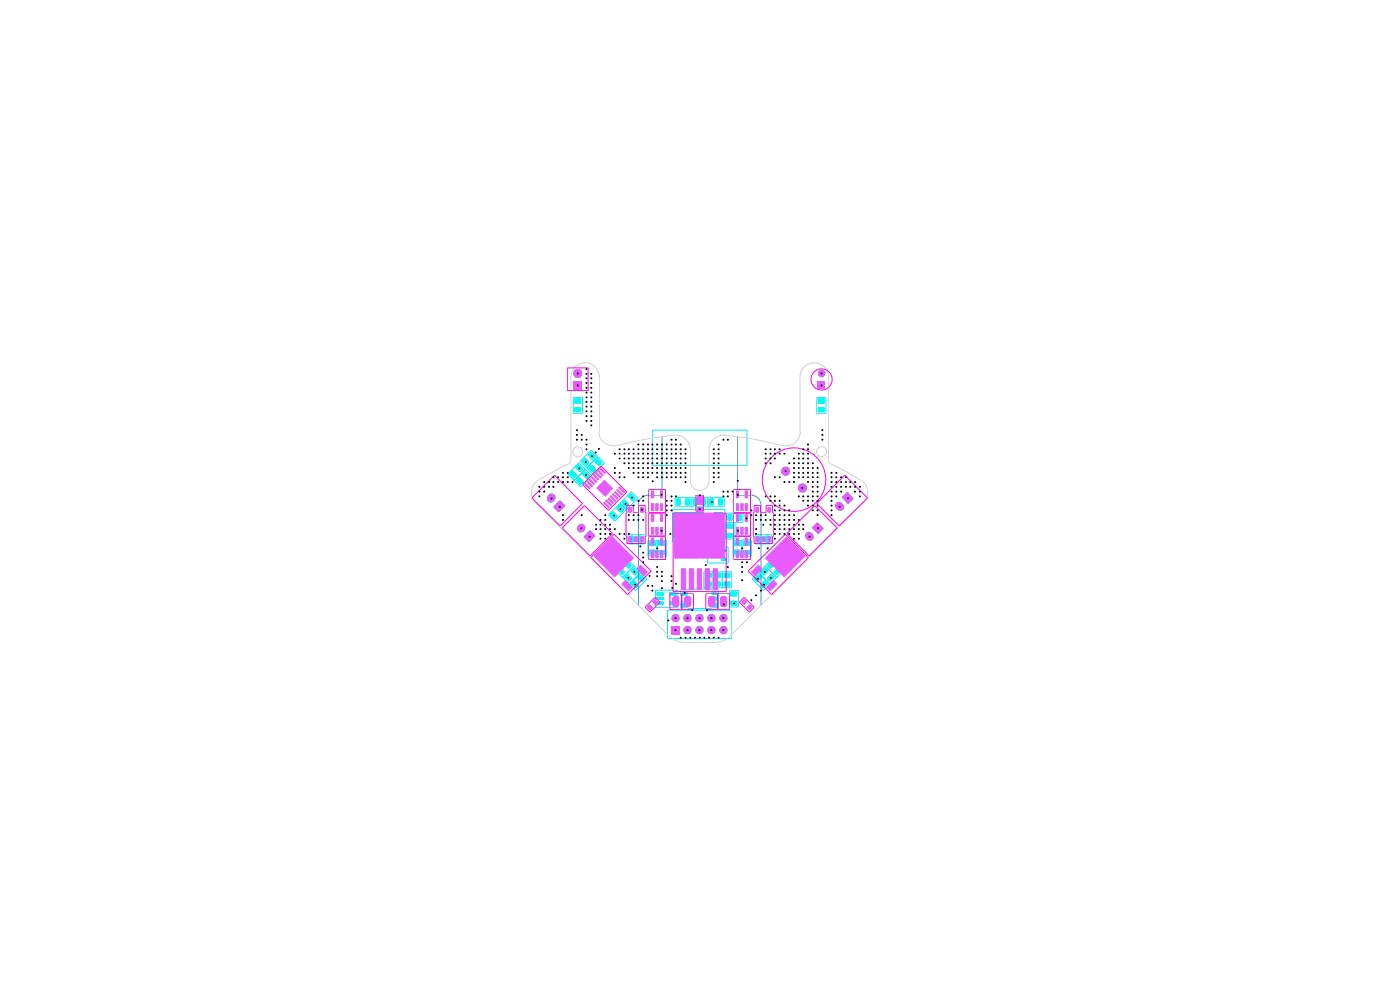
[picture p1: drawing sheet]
<svg xmlns="http://www.w3.org/2000/svg" width="297mm" height="210mm" viewBox="0 0 297 210" stroke-linecap="round" stroke-linejoin="round" font-family="sans-serif">
<g fill="none" stroke="#00edff" stroke-width=".21">
<path d="M121.6 84.3h2v3.4h-2zM123.1 97.8l2.3-2.3 1.4 1.3-2.4 2.4zM126.9 96.9l1.3 1.4-2.3 2.3-1.4-1.3zM138.4 91.2h20.1v7.6h-20.1zM173.3 84.3h1.9v3.4h-1.9zM120.4 100.6l2.4-2.4 1.4 1.3-2.4 2.4 2.5-2.4 1.2 1.4-2.3 2.4zM129.1 109.2l2.3-2.4 1.4 1.4-2.4 2.3zM133.1 118.7l1.4 1.3-2.5 2.5-1.3-1.5zM133.2 113.4h3.4v2h-3.4zM133.9 104.3l1.4 1.4-2.4 2.4-1.4-1.4zM139.4 114.6v3.4h2v-3.4h-3.9v3.3h1.9M142.7 108.1h11.1v7h-11.1z"/>
<path d="M143.2 105.6h3.4v1.9h-3.4zM146.8 105.6h3.3v1.9h-3.3zM150.1 116h4.4v3.4h-4.4zM150.2 105.6h3.4v1.9h-3.4zM154 110.9h1.9v3.5h-1.9zM154.1 108.9h3.5v1.9h-3.5zM155.5 114.6h1.9v3.3h-1.9zM157.4 114.5h2v3.5h-2zM160.2 113.4h3.4v2h-3.4zM132.1 122.5l2.4-2.4 1.4 1.4-2.4 2.3zM133.6 123.9l2.3-2.3 1.4 1.2-2.5 2.5zM139.1 125.2h4.7v3.6h-4.7z"/>
<path d="M141.6 129.4h13.6v6h-13.6zM144.4 125.1h1.5v-.2h5v.2h1.5v3.8h-1.5v.2h-5v-.2h-1.5v-1.3h1.5v-1.2h-1.5zM149.3 121.3h2v3.4h-2zM151.3 121.3h1.9v3.4h-1.9zM153.3 121.3h1.9v3.4h-1.9zM154.7 125.3h2v3.4h-2zM159.6 122.8l1.3-1.2 2.4 2.3-1.3 1.4zM162.4 120.1l2.3 2.4-1.3 1.3-2.4-2.3zM162.4 120l1.4-1.3 2.4 2.3-1.4 1.5z"/>
</g>
<path d="M139.9 115h1v.5h-1z" fill="#00c6c4"/>
<path d="M139.9 115h1v.5h-1z" fill="none" stroke="#00c6c4" stroke-width=".51"/>
<path d="M126.5 98l.4-.4 .6 .7-.4 .3z" fill="#00c6c4"/>
<path d="M126.4 98l.4-.5 .6 .7-.3 .4z" fill="none" stroke="#00c6c4" stroke-width=".51"/>
<path d="M133.6 105.4l.3-.4 .7 .7-.4 .4z" fill="#00c6c4"/>
<path d="M133.5 105.3l.4-.3 .6 .7-.3 .3z" fill="none" stroke="#00c6c4" stroke-width=".51"/>
<path d="M132.2 106.7l.4-.3 .6 .7-.3 .3z" fill="#00c6c4"/>
<path d="M132.2 106.7l.3-.3 .7 .6-.4 .4z" fill="none" stroke="#00c6c4" stroke-width=".51"/>
<path d="M135.6 113.9h.5v1h-.5z" fill="#00c6c4"/>
<path d="M135.6 113.9h.5v.9h-.5z" fill="none" stroke="#00c6c4" stroke-width=".51"/>
<path d="M133.7 113.9h.5v1h-.5z" fill="#00c6c4"/>
<path d="M133.7 113.9h.5v.9h-.5z" fill="none" stroke="#00c6c4" stroke-width=".51"/>
<path d="M131.1 107.8l.3-.3 .7 .7-.3 .3z" fill="#00c6c4"/>
<path d="M131.1 107.8l.3-.3 .7 .6-.4 .4z" fill="none" stroke="#00c6c4" stroke-width=".51"/>
<path d="M129.8 109.2l.3-.3 .7 .6-.4 .4z" fill="#00c6c4"/>
<path d="M129.7 109.1l.4-.3 .6 .7-.3 .3z" fill="none" stroke="#00c6c4" stroke-width=".51"/>
<path d="M125.4 96.2l.7 .6-.4 .5-.6-.7z" fill="#00c6c4"/>
<path d="M125.1 96.5l.3-.3 .7 .6-.4 .4z" fill="none" stroke="#00c6c4" stroke-width=".51"/>
<path d="M123.7 97.8l.5-.3 .6 .6-.4 .4z" fill="#00c6c4"/>
<path d="M123.7 97.8l.4-.3 .6 .6-.3 .4z" fill="none" stroke="#00c6c4" stroke-width=".51"/>
<path d="M122.1 84.8h1v.6h-1z" fill="#00c6c4"/>
<path d="M122.1 84.8h.9v.6h-.9z" fill="none" stroke="#00c6c4" stroke-width=".51"/>
<path d="M122.1 86.7h1v.5h-1z" fill="#00c6c4"/>
<path d="M122.1 86.6h.9v.5h-.9z" fill="none" stroke="#00c6c4" stroke-width=".51"/>
<path d="M139.5 127.8h1.2v.4h-1.2z" fill="#00c6c4"/>
<path d="M139.5 127.8h1.1v.3h-1.1z" fill="none" stroke="#00c6c4" stroke-width=".34"/>
<path d="M139.5 126.9h1.2v.2h-1.2z" fill="#00c6c4"/>
<path d="M139.5 126.8h1.1v.3h-1.1z" fill="none" stroke="#00c6c4" stroke-width=".34"/>
<path d="M139.5 125.9h1.2v.3h-1.2z" fill="#00c6c4"/>
<path d="M139.5 125.8h1.1v.4h-1.1z" fill="none" stroke="#00c6c4" stroke-width=".34"/>
<path d="M142.1 125.9h1.3v.3h-1.3z" fill="#00c6c4"/>
<path d="M142.1 125.8h1.2v.4h-1.2z" fill="none" stroke="#00c6c4" stroke-width=".34"/>
<path d="M142.1 127.8h1.3v.4h-1.3z" fill="#00c6c4"/>
<path d="M142.1 127.8h1.2v.3h-1.2z" fill="none" stroke="#00c6c4" stroke-width=".34"/>
<path d="M144.9 125.5h.8v.5h-.8z" fill="#00c6c4"/>
<path d="M144.9 125.5h.8v.5h-.8z" fill="none" stroke="#00c6c4" stroke-width=".42"/>
<path d="M143.2 112h2.6v2.3h-2.6z" fill="#00c6c4"/>
<path d="M143.2 111.9h2.5v2.3h-2.5z" fill="none" stroke="#00c6c4" stroke-width=".51"/>
<path d="M139.9 117h1v.5h-1z" fill="#00c6c4"/>
<path d="M139.9 116.9h1v.5h-1z" fill="none" stroke="#00c6c4" stroke-width=".51"/>
<path d="M138 116.9h.9v.5h-.9z" fill="#00c6c4"/>
<path d="M137.9 116.9h1v.5h-1z" fill="none" stroke="#00c6c4" stroke-width=".51"/>
<path d="M138 115.1h.9v.5h-.9z" fill="#00c6c4"/>
<path d="M137.9 115.1h1v.5h-1z" fill="none" stroke="#00c6c4" stroke-width=".51"/>
<path d="M131.4 121l.3-.3 .7 .7-.4 .3z" fill="#00c6c4"/>
<path d="M131.3 121l.4-.3 .6 .6-.3 .4z" fill="none" stroke="#00c6c4" stroke-width=".51"/>
<path d="M132.7 119.7l.4-.3 .6 .6-.3 .4z" fill="#00c6c4"/>
<path d="M132.7 119.6l.3-.3 .7 .7-.3 .3z" fill="none" stroke="#00c6c4" stroke-width=".51"/>
<path d="M132.8 122.5l.4-.4 .6 .6-.3 .4z" fill="#00c6c4"/>
<path d="M132.8 122.4l.4-.3 .6 .6-.4 .3z" fill="none" stroke="#00c6c4" stroke-width=".51"/>
<path d="M134.5 120.8l.6 .7-.3 .3-.6-.6z" fill="#00c6c4"/>
<path d="M134.5 120.7l.5 .7-.3 .4-.6-.6z" fill="none" stroke="#00c6c4" stroke-width=".51"/>
<path d="M135.5 122.6l.4-.4 .6 .6-.3 .4z" fill="#00c6c4"/>
<path d="M135.5 122.5l.4-.3 .6 .6-.4 .4z" fill="none" stroke="#00c6c4" stroke-width=".51"/>
<path d="M134.6 123.5l.7 .7-.5 .3-.6-.6z" fill="#00c6c4"/>
<path d="M134.5 123.5l.7 .6-.4 .4-.6-.6z" fill="none" stroke="#00c6c4" stroke-width=".51"/>
<path d="M122.4 99.2l.4-.3 .6 .6-.3 .4z" fill="#00c6c4"/>
<path d="M122.3 99.2l.5-.4 .6 .7-.4 .3z" fill="none" stroke="#00c6c4" stroke-width=".51"/>
<path d="M121.5 100.1l.6 .7-.3 .3-.7-.5z" fill="#00c6c4"/>
<path d="M121.1 100.5l.4-.4 .6 .7-.3 .3z" fill="none" stroke="#00c6c4" stroke-width=".51"/>
<path d="M125.2 99.3l.4-.4 .6 .6-.3 .5z" fill="#00c6c4"/>
<path d="M125.1 99.2l.5-.3 .6 .6-.4 .4z" fill="none" stroke="#00c6c4" stroke-width=".51"/>
<path d="M122.6 101.9l.3-.3 .7 .6-.4 .4z" fill="#00c6c4"/>
<path d="M122.5 101.9l.4-.4 .6 .7-.4 .3z" fill="none" stroke="#00c6c4" stroke-width=".51"/>
<path d="M123.8 100.6l.4-.3 .6 .6-.3 .4z" fill="#00c6c4"/>
<path d="M123.8 100.6l.3-.3 .7 .6-.3 .4z" fill="none" stroke="#00c6c4" stroke-width=".51"/>
<path d="M173.8 84.8h.9v.6h-.9z" fill="#00c6c4"/>
<path d="M173.7 84.8h1v.6h-1z" fill="none" stroke="#00c6c4" stroke-width=".51"/>
<path d="M173.8 86.7h.9v.5h-.9z" fill="#00c6c4"/>
<path d="M173.7 86.6h1v.5h-1z" fill="none" stroke="#00c6c4" stroke-width=".51"/>
<path d="M156.6 109.4h.5v.9h-.5z" fill="#00c6c4"/>
<path d="M156.6 109.3h.5v.9h-.5z" fill="none" stroke="#00c6c4" stroke-width=".51"/>
<path d="M162.6 113.9h.5v1h-.5z" fill="#00c6c4"/>
<path d="M162.6 113.9h.5v.9h-.5z" fill="none" stroke="#00c6c4" stroke-width=".51"/>
<path d="M146.6 112h2.5v2.3h-2.5z" fill="#00c6c4"/>
<path d="M146.6 111.9h2.5v2.3h-2.5z" fill="none" stroke="#00c6c4" stroke-width=".51"/>
<path d="M146.6 108.9h2.5v2.3h-2.5z" fill="#00c6c4"/>
<path d="M146.6 108.9h2.5v2.3h-2.5z" fill="none" stroke="#00c6c4" stroke-width=".51"/>
<path d="M143.2 108.9h2.6v2.3h-2.6z" fill="#00c6c4"/>
<path d="M143.2 108.9h2.5v2.3h-2.5z" fill="none" stroke="#00c6c4" stroke-width=".51"/>
<path d="M145.6 106.1h.5v.9h-.5z" fill="#00c6c4"/>
<path d="M145.5 106h.6v.9h-.6z" fill="none" stroke="#00c6c4" stroke-width=".51"/>
<path d="M143.7 106.1h.5v.9h-.5z" fill="#00c6c4"/>
<path d="M143.7 106h.5v.9h-.5z" fill="none" stroke="#00c6c4" stroke-width=".51"/>
<path d="M149.8 121.8h1v.6h-1z" fill="#00c6c4"/>
<path d="M149.8 121.8h.9v.6h-.9z" fill="none" stroke="#00c6c4" stroke-width=".51"/>
<path d="M155.2 127.7h1v.5h-1z" fill="#00c6c4"/>
<path d="M155.2 127.7h.9v.5h-.9z" fill="none" stroke="#00c6c4" stroke-width=".51"/>
<path d="M155.2 125.8h1v.5h-1z" fill="#00c6c4"/>
<path d="M155.2 125.7h.9v.6h-.9z" fill="none" stroke="#00c6c4" stroke-width=".51"/>
<path d="M151.9 123.7h.8v.5h-.8z" fill="#00c6c4"/>
<path d="M151.8 123.6h.9v.5h-.9z" fill="none" stroke="#00c6c4" stroke-width=".51"/>
<path d="M151.9 121.8h.8v.6h-.8z" fill="#00c6c4"/>
<path d="M151.8 121.8h.9v.6h-.9z" fill="none" stroke="#00c6c4" stroke-width=".51"/>
<path d="M153.8 123.7h.9v.5h-.9z" fill="#00c6c4"/>
<path d="M153.8 123.6h.9v.5h-.9z" fill="none" stroke="#00c6c4" stroke-width=".51"/>
<path d="M153.8 121.8h.9v.6h-.9z" fill="#00c6c4"/>
<path d="M153.8 121.8h.9v.6h-.9z" fill="none" stroke="#00c6c4" stroke-width=".51"/>
<path d="M151.6 109h1.7v.7h-1.7z" fill="#00c6c4"/>
<path d="M151.6 109h1.7v.7h-1.7z" fill="none" stroke="#00c6c4" stroke-width=".51"/>
<path d="M151.6 113.5h1.7v.8h-1.7z" fill="#00c6c4"/>
<path d="M151.6 113.5h1.7v.7h-1.7z" fill="none" stroke="#00c6c4" stroke-width=".51"/>
<path d="M154.6 109.4h.6v.9h-.6z" fill="#00c6c4"/>
<path d="M154.6 109.3h.5v.9h-.5z" fill="none" stroke="#00c6c4" stroke-width=".51"/>
<path d="M154.5 111.4h.9v.5h-.9z" fill="#00c6c4"/>
<path d="M154.4 111.3h1v.6h-1z" fill="none" stroke="#00c6c4" stroke-width=".51"/>
<path d="M154.5 113.3h.9v.5h-.9z" fill="#00c6c4"/>
<path d="M154.4 113.3h1v.5h-1z" fill="none" stroke="#00c6c4" stroke-width=".51"/>
<path d="M160.9 122.2l.4 .4-.6 .6-.4-.4z" fill="#00c6c4"/>
<path d="M160.9 122.2l.4 .3-.7 .7-.3-.4z" fill="none" stroke="#00c6c4" stroke-width=".51"/>
<path d="M162.3 123.5l.3 .4-.6 .6-.4-.3z" fill="#00c6c4"/>
<path d="M162.2 123.5l.4 .4-.6 .6-.5-.4z" fill="none" stroke="#00c6c4" stroke-width=".51"/>
<path d="M162.4 120.8l.3 .4-.6 .6-.3-.3z" fill="#00c6c4"/>
<path d="M162.3 120.7l.3 .5-.5 .6-.4-.4z" fill="none" stroke="#00c6c4" stroke-width=".51"/>
<path d="M163.6 122.1l.4 .4-.6 .6-.4-.4z" fill="#00c6c4"/>
<path d="M163.6 122.1l.4 .3-.7 .6-.3-.3z" fill="none" stroke="#00c6c4" stroke-width=".51"/>
<path d="M163.1 120l.7-.6 .3 .3-.6 .7z" fill="#00c6c4"/>
<path d="M163.8 119.3l.3 .3-.7 .7-.3-.3z" fill="none" stroke="#00c6c4" stroke-width=".51"/>
<path d="M164.5 121.4l.6-.7 .4 .3-.7 .7z" fill="#00c6c4"/>
<path d="M165.1 120.7l.3 .3-.6 .7-.4-.4z" fill="none" stroke="#00c6c4" stroke-width=".51"/>
<path d="M160.7 113.9h.6v1h-.6z" fill="#00c6c4"/>
<path d="M160.7 113.9h.5v.9h-.5z" fill="none" stroke="#00c6c4" stroke-width=".51"/>
<path d="M158 115h.9v.5h-.9z" fill="#00c6c4"/>
<path d="M157.9 115h.9v.5h-.9z" fill="none" stroke="#00c6c4" stroke-width=".51"/>
<path d="M158 117h.9v.5h-.9z" fill="#00c6c4"/>
<path d="M157.9 116.9h.9v.5h-.9z" fill="none" stroke="#00c6c4" stroke-width=".51"/>
<path d="M153.1 116.6h1v.4h-1z" fill="#00c6c4"/>
<path d="M153.1 116.6h.9v.3h-.9z" fill="none" stroke="#00c6c4" stroke-width=".34"/>
<path d="M153.1 118.6h1v.2h-1z" fill="#00c6c4"/>
<path d="M153.1 118.5h.9v.3h-.9z" fill="none" stroke="#00c6c4" stroke-width=".34"/>
<path d="M150.5 117.6h.9v.3h-.9z" fill="#00c6c4"/>
<path d="M150.5 117.5h.9v.4h-.9z" fill="none" stroke="#00c6c4" stroke-width=".34"/>
<path d="M156 116.9h.8v.5h-.8z" fill="#00c6c4"/>
<path d="M156 116.9h.8v.5h-.8z" fill="none" stroke="#00c6c4" stroke-width=".51"/>
<path d="M156 115.1h.8v.5h-.8z" fill="#00c6c4"/>
<path d="M156 115.1h.8v.5h-.8z" fill="none" stroke="#00c6c4" stroke-width=".51"/>
<path d="M149.8 123.7h1v.5h-1z" fill="#00c6c4"/>
<path d="M149.8 123.6h.9v.5h-.9z" fill="none" stroke="#00c6c4" stroke-width=".51"/>
<path d="M144.9 128.1h.8v.4h-.8z" fill="#00c6c4"/>
<path d="M144.9 128.1h.8v.4h-.8z" fill="none" stroke="#00c6c4" stroke-width=".42"/>
<path d="M151.2 125.5h.7v.5h-.7z" fill="#00c6c4"/>
<path d="M151.2 125.5h.7v.5h-.7z" fill="none" stroke="#00c6c4" stroke-width=".42"/>
<path d="M151.2 126.8h.7v.4h-.7z" fill="#00c6c4"/>
<path d="M151.2 126.8h.7v.4h-.7z" fill="none" stroke="#00c6c4" stroke-width=".42"/>
<path d="M151.2 128.1h.7v.4h-.7z" fill="#00c6c4"/>
<path d="M151.2 128.1h.7v.4h-.7z" fill="none" stroke="#00c6c4" stroke-width=".42"/>
<path d="M150.8 106.1h.5v.9h-.5z" fill="#00c6c4"/>
<path d="M150.7 106h.5v.9h-.5z" fill="none" stroke="#00c6c4" stroke-width=".51"/>
<path d="M152.6 106.1h.5v.9h-.5z" fill="#00c6c4"/>
<path d="M152.6 106h.5v.9h-.5z" fill="none" stroke="#00c6c4" stroke-width=".51"/>
<path d="M149.1 106.1h.5v.9h-.5z" fill="#00c6c4"/>
<path d="M149 106h.5v.9h-.5z" fill="none" stroke="#00c6c4" stroke-width=".51"/>
<path d="M147.3 106.1h.5v.9h-.5z" fill="#00c6c4"/>
<path d="M147.2 106h.5v.9h-.5z" fill="none" stroke="#00c6c4" stroke-width=".51"/>
<path d="M151.6 109h1.7v.7h-1.7z" fill="#0fe"/>
<path d="M151.6 109h1.7v.7h-1.7z" fill="none" stroke="#0fe" stroke-width=".51"/>
<path d="M151.6 113.5h1.7v.8h-1.7z" fill="#0fe"/>
<path d="M151.6 113.5h1.7v.7h-1.7z" fill="none" stroke="#0fe" stroke-width=".51"/>
<path d="M162.6 113.9h.5v1h-.5z" fill="#0fe"/>
<path d="M162.6 113.9h.5v.9h-.5z" fill="none" stroke="#0fe" stroke-width=".51"/>
<path d="M160.7 113.9h.6v1h-.6z" fill="#0fe"/>
<path d="M160.7 113.9h.5v.9h-.5z" fill="none" stroke="#0fe" stroke-width=".51"/>
<g fill="#0fe">
<path d="M121.7 80.8h1.8v1.8h-1.8z"/>
<path d="M125.4 96.2l.7 .6-.4 .5-.6-.7z"/>
<circle cx="122.6" cy="79.2" r=".97"/>
</g>
<path d="M125.1 96.5l.3-.3 .7 .6-.4 .4z" fill="none" stroke="#0fe" stroke-width=".51"/>
<path d="M123.7 97.8l.5-.3 .6 .6-.4 .4z" fill="#0fe"/>
<path d="M123.7 97.8l.4-.3 .6 .6-.3 .4z" fill="none" stroke="#0fe" stroke-width=".51"/>
<path d="M122.1 84.8h1v.6h-1z" fill="#0fe"/>
<path d="M122.1 84.8h.9v.6h-.9z" fill="none" stroke="#0fe" stroke-width=".51"/>
<path d="M122.1 86.7h1v.5h-1z" fill="#0fe"/>
<path d="M122.1 86.6h.9v.5h-.9z" fill="none" stroke="#0fe" stroke-width=".51"/>
<path d="M173.8 84.8h.9v.6h-.9z" fill="#0fe"/>
<path d="M173.7 84.8h1v.6h-1z" fill="none" stroke="#0fe" stroke-width=".51"/>
<path d="M173.8 86.7h.9v.5h-.9z" fill="#0fe"/>
<path d="M173.7 86.6h1v.5h-1z" fill="none" stroke="#0fe" stroke-width=".51"/>
<g fill="#0fe">
<path d="M173.4 80.9h1.7v1.6h-1.7z"/>
<path d="M179.8 104.7l1 1.1-.8 .9-1.1-1.1z"/>
<circle cx="174.3" cy="79.2" r=".8"/>
</g>
<path d="M178.9 105.5l.9-.8 1 1.1-.9 .8z" fill="none" stroke="#0fe" stroke-width=".51"/>
<path d="M178 107.3l.2 .2" fill="none" stroke="#0fe" stroke-width="1.7"/>
<g fill="#0fe">
<path d="M172.6 112l.8-.9 1.1 1.1-.9 .8z"/>
<circle cx="170.2" cy="103.5" r=".97"/>
<circle cx="166.7" cy="100" r=".97"/>
</g>
<path d="M172.6 111.9l.8-.8 1 1-.8 .9z" fill="none" stroke="#0fe" stroke-width=".51"/>
<path d="M171.6 113.6l.2 .3" fill="none" stroke="#0fe" stroke-width="1.7"/>
<path d="M126.5 98l.4-.4 .6 .7-.4 .3z" fill="#0fe"/>
<path d="M126.4 98l.4-.5 .6 .7-.3 .4z" fill="none" stroke="#0fe" stroke-width=".51"/>
<path d="M133.6 105.4l.3-.4 .7 .7-.4 .4z" fill="#0fe"/>
<path d="M133.5 105.3l.4-.3 .6 .7-.3 .3z" fill="none" stroke="#0fe" stroke-width=".51"/>
<path d="M132.2 106.7l.4-.3 .6 .7-.3 .3z" fill="#0fe"/>
<path d="M132.2 106.7l.3-.3 .7 .6-.4 .4z" fill="none" stroke="#0fe" stroke-width=".51"/>
<path d="M125.2 112.8l.8 .9-1 1.1-.8-.9z" fill="#0fe"/>
<path d="M125.1 112.8l.9 .8-1 1.1-.9-.8z" fill="none" stroke="#0fe" stroke-width=".51"/>
<path d="M123.4 111.9l-.2 .2" fill="none" stroke="#0fe" stroke-width="1.7"/>
<path d="M131.1 107.8l.3-.3 .7 .7-.3 .3z" fill="#0fe"/>
<path d="M131.1 107.8l.3-.3 .7 .6-.4 .4z" fill="none" stroke="#0fe" stroke-width=".51"/>
<path d="M129.8 109.2l.3-.3 .7 .6-.4 .4z" fill="#0fe"/>
<path d="M129.7 109.1l.4-.3 .6 .7-.3 .3z" fill="none" stroke="#0fe" stroke-width=".51"/>
<path d="M122.4 99.2l.4-.3 .6 .6-.3 .4z" fill="#0fe"/>
<path d="M122.3 99.2l.5-.4 .6 .7-.4 .3z" fill="none" stroke="#0fe" stroke-width=".51"/>
<path d="M121.5 100.1l.6 .7-.3 .3-.7-.5z" fill="#0fe"/>
<path d="M121.1 100.5l.4-.4 .6 .7-.3 .3z" fill="none" stroke="#0fe" stroke-width=".51"/>
<path d="M125.2 99.3l.4-.4 .6 .6-.3 .5z" fill="#0fe"/>
<path d="M125.1 99.2l.5-.3 .6 .6-.4 .4z" fill="none" stroke="#0fe" stroke-width=".51"/>
<path d="M117.7 107.6l1.1-1.1 .9 .8-1.1 1.1z" fill="#0fe"/>
<path d="M118.8 106.4l.8 .9-1.1 1.1-.8-.9z" fill="none" stroke="#0fe" stroke-width=".51"/>
<path d="M117 105.5l-.2 .3" fill="none" stroke="#0fe" stroke-width="1.7"/>
<path d="M122.6 101.9l.3-.3 .7 .6-.4 .4z" fill="#0fe"/>
<path d="M122.5 101.9l.4-.4 .6 .7-.4 .3z" fill="none" stroke="#0fe" stroke-width=".51"/>
<path d="M123.8 100.6l.4-.3 .6 .6-.3 .4z" fill="#0fe"/>
<path d="M123.8 100.6l.3-.3 .7 .6-.3 .4z" fill="none" stroke="#0fe" stroke-width=".51"/>
<path d="M145.6 106.1h.5v.9h-.5z" fill="#0fe"/>
<path d="M145.5 106h.6v.9h-.6z" fill="none" stroke="#0fe" stroke-width=".51"/>
<path d="M143.7 106.1h.5v.9h-.5z" fill="#0fe"/>
<path d="M143.7 106h.5v.9h-.5z" fill="none" stroke="#0fe" stroke-width=".51"/>
<path d="M150.8 106.1h.5v.9h-.5z" fill="#0fe"/>
<path d="M150.7 106h.5v.9h-.5z" fill="none" stroke="#0fe" stroke-width=".51"/>
<path d="M152.6 106.1h.5v.9h-.5z" fill="#0fe"/>
<path d="M152.6 106h.5v.9h-.5z" fill="none" stroke="#0fe" stroke-width=".51"/>
<path d="M149.1 106.1h.5v.9h-.5z" fill="#0fe"/>
<path d="M149 106h.5v.9h-.5z" fill="none" stroke="#0fe" stroke-width=".51"/>
<path d="M147.3 106.1h.5v.9h-.5z" fill="#0fe"/>
<path d="M147.2 106h.5v.9h-.5z" fill="none" stroke="#0fe" stroke-width=".51"/>
<path d="M160.9 122.2l.4 .4-.6 .6-.4-.4z" fill="#0fe"/>
<path d="M160.9 122.2l.4 .3-.7 .7-.3-.4z" fill="none" stroke="#0fe" stroke-width=".51"/>
<path d="M162.3 123.5l.3 .4-.6 .6-.4-.3z" fill="#0fe"/>
<path d="M162.2 123.5l.4 .4-.6 .6-.5-.4z" fill="none" stroke="#0fe" stroke-width=".51"/>
<path d="M155.2 125.8h1v.5h-1z" fill="#0fe"/>
<path d="M155.2 125.7h.9v.6h-.9z" fill="none" stroke="#0fe" stroke-width=".51"/>
<path d="M162.4 120.8l.3 .4-.6 .6-.3-.3z" fill="#0fe"/>
<path d="M162.3 120.7l.3 .5-.5 .6-.4-.4z" fill="none" stroke="#0fe" stroke-width=".51"/>
<path d="M163.6 122.1l.4 .4-.6 .6-.4-.4z" fill="#0fe"/>
<path d="M163.6 122.1l.4 .3-.7 .6-.3-.3z" fill="none" stroke="#0fe" stroke-width=".51"/>
<path d="M163.1 120l.7-.6 .3 .3-.6 .7z" fill="#0fe"/>
<path d="M163.8 119.3l.3 .3-.7 .7-.3-.3z" fill="none" stroke="#0fe" stroke-width=".51"/>
<path d="M164.5 121.4l.6-.7 .4 .3-.7 .7z" fill="#0fe"/>
<path d="M165.1 120.7l.3 .3-.6 .7-.4-.4z" fill="none" stroke="#0fe" stroke-width=".51"/>
<path d="M155.2 127.7h1v.5h-1z" fill="#0fe"/>
<path d="M155.2 127.7h.9v.5h-.9z" fill="none" stroke="#0fe" stroke-width=".51"/>
<g fill="#0fe">
<path d="M151.2 126.8h.7v.4h-.7z"/>
<circle cx="148.4" cy="131.1" r=".89"/>
</g>
<path d="M151.2 126.8h.7v.4h-.7z" fill="none" stroke="#0fe" stroke-width=".42"/>
<path d="M151.2 128.1h.7v.4h-.7z" fill="#0fe"/>
<path d="M151.2 128.1h.7v.4h-.7z" fill="none" stroke="#0fe" stroke-width=".42"/>
<g fill="#0fe">
<path d="M142.5 132.8h1.7v1.8h-1.7z"/>
<path d="M144.9 128.1h.8v.4h-.8z"/>
<circle cx="143.3" cy="131.1" r=".89"/>
<circle cx="145.8" cy="133.7" r=".89"/>
<circle cx="145.8" cy="131.1" r=".89"/>
<circle cx="148.4" cy="133.7" r=".89"/>
</g>
<path d="M144.9 128.1h.8v.4h-.8z" fill="none" stroke="#0fe" stroke-width=".42"/>
<g fill="#0fe">
<path d="M149.8 123.7h1v.5h-1z"/>
<circle cx="150.9" cy="133.7" r=".89"/>
<circle cx="150.9" cy="131.1" r=".89"/>
<circle cx="153.5" cy="133.7" r=".89"/>
<circle cx="153.5" cy="131.1" r=".89"/>
</g>
<path d="M149.8 123.6h.9v.5h-.9z" fill="none" stroke="#0fe" stroke-width=".51"/>
<path d="M149.8 121.8h1v.6h-1z" fill="#0fe"/>
<path d="M149.8 121.8h.9v.6h-.9z" fill="none" stroke="#0fe" stroke-width=".51"/>
<path d="M151.9 123.7h.8v.5h-.8z" fill="#0fe"/>
<path d="M151.8 123.6h.9v.5h-.9z" fill="none" stroke="#0fe" stroke-width=".51"/>
<path d="M151.9 121.8h.8v.6h-.8z" fill="#0fe"/>
<path d="M151.8 121.8h.9v.6h-.9z" fill="none" stroke="#0fe" stroke-width=".51"/>
<path d="M151.2 125.5h.7v.5h-.7z" fill="#0fe"/>
<path d="M151.2 125.5h.7v.5h-.7z" fill="none" stroke="#0fe" stroke-width=".42"/>
<path d="M153.8 123.7h.9v.5h-.9z" fill="#0fe"/>
<path d="M153.8 123.6h.9v.5h-.9z" fill="none" stroke="#0fe" stroke-width=".51"/>
<path d="M153.8 121.8h.9v.6h-.9z" fill="#0fe"/>
<path d="M153.8 121.8h.9v.6h-.9z" fill="none" stroke="#0fe" stroke-width=".51"/>
<path d="M143.2 108.9h5.9v5.4h-5.9z" fill="#0fe"/>
<path d="M143.2 108.9h5.9v5.3h-5.9z" fill="none" stroke="#0fe" stroke-width=".51"/>
<path d="M139.9 115h1v.5h-1z" fill="#0fe"/>
<path d="M139.9 115h1v.5h-1z" fill="none" stroke="#0fe" stroke-width=".51"/>
<path d="M139.9 117h1v.5h-1z" fill="#0fe"/>
<path d="M139.9 116.9h1v.5h-1z" fill="none" stroke="#0fe" stroke-width=".51"/>
<path d="M154.5 113.3h.9v.5h-.9z" fill="#0fe"/>
<path d="M154.4 113.3h1v.5h-1z" fill="none" stroke="#0fe" stroke-width=".51"/>
<path d="M153.1 116.6h1v.4h-1z" fill="#0fe"/>
<path d="M153.1 116.6h.9v.3h-.9z" fill="none" stroke="#0fe" stroke-width=".34"/>
<path d="M153.1 118.6h1v.2h-1z" fill="#0fe"/>
<path d="M153.1 118.5h.9v.3h-.9z" fill="none" stroke="#0fe" stroke-width=".34"/>
<path d="M150.5 117.6h.9v.3h-.9z" fill="#0fe"/>
<path d="M150.5 117.5h.9v.4h-.9z" fill="none" stroke="#0fe" stroke-width=".34"/>
<path d="M154.6 109.4h.6v.9h-.6z" fill="#0fe"/>
<path d="M154.6 109.3h.5v.9h-.5z" fill="none" stroke="#0fe" stroke-width=".51"/>
<path d="M156.6 109.4h.5v.9h-.5z" fill="#0fe"/>
<path d="M156.6 109.3h.5v.9h-.5z" fill="none" stroke="#0fe" stroke-width=".51"/>
<path d="M154.5 111.4h.9v.5h-.9z" fill="#0fe"/>
<path d="M154.4 111.3h1v.6h-1z" fill="none" stroke="#0fe" stroke-width=".51"/>
<path d="M158 115h.9v.5h-.9z" fill="#0fe"/>
<path d="M157.9 115h.9v.5h-.9z" fill="none" stroke="#0fe" stroke-width=".51"/>
<path d="M158 117h.9v.5h-.9z" fill="#0fe"/>
<path d="M157.9 116.9h.9v.5h-.9z" fill="none" stroke="#0fe" stroke-width=".51"/>
<path d="M156 116.9h.8v.5h-.8z" fill="#0fe"/>
<path d="M156 116.9h.8v.5h-.8z" fill="none" stroke="#0fe" stroke-width=".51"/>
<path d="M156 115.1h.8v.5h-.8z" fill="#0fe"/>
<path d="M156 115.1h.8v.5h-.8z" fill="none" stroke="#0fe" stroke-width=".51"/>
<path d="M139.5 127.8h1.2v.4h-1.2z" fill="#0fe"/>
<path d="M139.5 127.8h1.1v.3h-1.1z" fill="none" stroke="#0fe" stroke-width=".34"/>
<path d="M139.5 126.9h1.2v.2h-1.2z" fill="#0fe"/>
<path d="M139.5 126.8h1.1v.3h-1.1z" fill="none" stroke="#0fe" stroke-width=".34"/>
<path d="M139.5 125.9h1.2v.3h-1.2z" fill="#0fe"/>
<path d="M139.5 125.8h1.1v.4h-1.1z" fill="none" stroke="#0fe" stroke-width=".34"/>
<path d="M142.1 125.9h1.3v.3h-1.3z" fill="#0fe"/>
<path d="M142.1 125.8h1.2v.4h-1.2z" fill="none" stroke="#0fe" stroke-width=".34"/>
<path d="M142.1 127.8h1.3v.4h-1.3z" fill="#0fe"/>
<path d="M142.1 127.8h1.2v.3h-1.2z" fill="none" stroke="#0fe" stroke-width=".34"/>
<path d="M144.9 125.5h.8v.5h-.8z" fill="#0fe"/>
<path d="M144.9 125.5h.8v.5h-.8z" fill="none" stroke="#0fe" stroke-width=".42"/>
<path d="M138 116.9h.9v.5h-.9z" fill="#0fe"/>
<path d="M137.9 116.9h1v.5h-1z" fill="none" stroke="#0fe" stroke-width=".51"/>
<path d="M138 115.1h.9v.5h-.9z" fill="#0fe"/>
<path d="M137.9 115.1h1v.5h-1z" fill="none" stroke="#0fe" stroke-width=".51"/>
<path d="M135.6 113.9h.5v1h-.5z" fill="#0fe"/>
<path d="M135.6 113.9h.5v.9h-.5z" fill="none" stroke="#0fe" stroke-width=".51"/>
<path d="M133.7 113.9h.5v1h-.5z" fill="#0fe"/>
<path d="M133.7 113.9h.5v.9h-.5z" fill="none" stroke="#0fe" stroke-width=".51"/>
<path d="M131.4 121l.3-.3 .7 .7-.4 .3z" fill="#0fe"/>
<path d="M131.3 121l.4-.3 .6 .6-.3 .4z" fill="none" stroke="#0fe" stroke-width=".51"/>
<path d="M132.7 119.7l.4-.3 .6 .6-.3 .4z" fill="#0fe"/>
<path d="M132.7 119.6l.3-.3 .7 .7-.3 .3z" fill="none" stroke="#0fe" stroke-width=".51"/>
<path d="M132.8 122.5l.4-.4 .6 .6-.3 .4z" fill="#0fe"/>
<path d="M132.8 122.4l.4-.3 .6 .6-.4 .3z" fill="none" stroke="#0fe" stroke-width=".51"/>
<path d="M134.5 120.8l.6 .7-.3 .3-.6-.6z" fill="#0fe"/>
<path d="M134.5 120.7l.5 .7-.3 .4-.6-.6z" fill="none" stroke="#0fe" stroke-width=".51"/>
<path d="M135.5 122.6l.4-.4 .6 .6-.3 .4z" fill="#0fe"/>
<path d="M135.5 122.5l.4-.3 .6 .6-.4 .4z" fill="none" stroke="#0fe" stroke-width=".51"/>
<path d="M134.6 123.5l.7 .7-.5 .3-.6-.6z" fill="#0fe"/>
<path d="M134.5 123.5l.7 .6-.4 .4-.6-.6z" fill="none" stroke="#0fe" stroke-width=".51"/>
<g fill="none" stroke="#d0d2cd" stroke-width=".21">
<path d="M121.1 80a3 3 0 0 1 3-3.1 3 3 0 0 1 3 3.1v11.6M121.1 80v17.8a1.6 1.6 0 0 1-1.3 1l-5.6 3.1M175.7 80v17.5l.2 .6 .4 .3M175.8 80a3 3 0 0 0-3.1-3 3 3 0 0 0-3 3v11.6M127.1 91.6a3 3 0 0 0 3.8 2.9M143.1 92.3a3 3 0 0 1 3.3 3M143.2 92.3l-6.7 .9-5.6 1.3M146.4 95.3v6.8M150.4 95.3v6.8a1.95 1.95 0 0 1-1.9 1.9M153.6 92.3l6.8 .9 5.5 1.3M153.7 92.3a3 3 0 0 0-3.2 3M169.8 91.6a3 3 0 0 1-3.9 2.9"/>
<path d="M176.4 98.5l2.1 1a27.2 27.2 0 0 1 5 3.1 2.98 2.98 0 0 1-.2 4M114.1 101.9a2.98 2.98 0 0 0-.5 4.7l28.3 28.2M146.5 102.1a1.99 1.99 0 0 0 2 2M183.3 106.6l-28.3 28.2M141.9 134.8l1.3 1 1.7 .5h6.5l1.2-.1 1-.4 1.4-1"/>
<circle cx="122.6" cy="95.8" r="1.06"/>
<circle cx="174.3" cy="95.8" r="1.06"/>
</g>
<g fill="none" stroke="#4196e2" stroke-width=".21">
<path d="M140.4 92.6v12.4h-2.9a2.03 2.03 0 0 0-2.1 2.1v21.2M156.4 92.6v12.4h3a2.03 2.03 0 0 1 2 2.1v21.2"/>
<circle cx="143.3" cy="131.1" r=".38"/>
<circle cx="143.3" cy="133.7" r=".38"/>
<circle cx="153.5" cy="133.7" r=".38"/>
<circle cx="153.5" cy="131.1" r=".38"/>
</g>
<g fill="none" stroke="#ff00e9" stroke-width=".21">
<path d="M120.4 78h4.4v4.9h-4.4zM128.5 99.9h.1M112.8 105.6l4.8-4.8 6 6-4.8 4.8zM119.3 112l4.7-4.8 5.9 6-4.7 4.7zM123.6 102.8l3.9-3.9 5.5 5.5-3.9 3.9zM124.6 103.8h.1M128.1 107.2h.1M130.3 113.3l7.8 7.8-5 5-7.7-7.8zM132 103.3h.1M133 107.2h1.3v1.6h1.2v-1.6h1.4v1.6h.1v5h-.1v1.5h-3.9v-1.5h-.2v-5h.2zM137.6 108.9h3.6v4.8h-3.6zM137.6 103.9h3.6v4.8h-3.6z"/>
<path d="M137.6 113.8h3.6v4.9h-3.6zM142.8 108.9h11.3v16.5h-11.3zM147.6 105h1.6v3.4h-1.6zM155.7 108.9h3.5v4.8h-3.5zM155.7 103.9h3.5v4.8h-3.5zM155.7 113.8h3.5v4.9h-3.5zM160 107.2h1.3v1.6h1.2v-1.6h1.4v1.6h.1v5h-.1v1.5h-3.9v-1.5h-.2v-5h.2zM166.9 113.2l6-6 4.7 4.8-5.9 5.9zM179.2 100.8l4.8 4.8-6 6-4.7-4.8zM136.9 128.8l2.1-2.1 1 1-2.1 2.1zM142.1 126h2.5v3.3h-2.5zM144.7 126h2.4v3.3h-2.4z"/>
<path d="M149.7 126h2.5v3.3h-2.5zM152.3 126h2.4v3.3h-2.4zM157.9 126.7l2.1 2.1-1 1-2.2-2.1zM158.7 121.1l7.9-7.8 4.9 5-7.8 7.8z"/>
<circle cx="174.3" cy="80.5" r="2.24"/>
<circle cx="168.4" cy="101.7" r="6.7"/>
</g>
<path d="M163 107.8h.4v.7h-.4z" fill="#b89f99"/>
<path d="M163 107.8h.4v.7h-.4z" fill="none" stroke="#b89f99" stroke-width=".42"/>
<path d="M160.5 107.8h.3v.7h-.3z" fill="#b89f99"/>
<path d="M160.5 107.8h.3v.7h-.3z" fill="none" stroke="#b89f99" stroke-width=".42"/>
<path d="M157.3 112h.3v1.3h-.3z" fill="#b89f99"/>
<path d="M157.2 111.9h.4v1.3h-.4z" fill="none" stroke="#b89f99" stroke-width=".34"/>
<path d="M158.2 112h.3v1.3h-.3z" fill="#b89f99"/>
<path d="M158.2 111.9h.3v1.3h-.3z" fill="none" stroke="#b89f99" stroke-width=".34"/>
<path d="M158.2 109.3h.3v1.2h-.3z" fill="#b89f99"/>
<path d="M158.2 109.2h.3v1.3h-.3z" fill="none" stroke="#b89f99" stroke-width=".34"/>
<path d="M160.5 114h.3v.8h-.3z" fill="#b89f99"/>
<path d="M160.5 114h.3v.8h-.3z" fill="none" stroke="#b89f99" stroke-width=".42"/>
<path d="M161.8 114h.3v.8h-.3z" fill="#b89f99"/>
<path d="M161.8 114h.3v.8h-.3z" fill="none" stroke="#b89f99" stroke-width=".42"/>
<path d="M163 114h.4v.8h-.4z" fill="#b89f99"/>
<path d="M163 114h.4v.8h-.4z" fill="none" stroke="#b89f99" stroke-width=".42"/>
<path d="M165.1 116l1.7-1.7 1.6 1.6-1.8 1.8z" fill="#b89f99"/>
<path d="M165 116l1.8-1.8 1.6 1.6-1.9 1.8z" fill="none" stroke="#b89f99" stroke-width=".51"/>
<path d="M169 116.4l1.6 1.6-1.8 1.8-1.6-1.5z" fill="#b89f99"/>
<path d="M168.9 116.3l1.6 1.7-1.8 1.7-1.6-1.5z" fill="none" stroke="#b89f99" stroke-width=".51"/>
<path d="M162.7 118.4l1.8-1.8 1.6 1.7-1.9 1.7z" fill="#b89f99"/>
<path d="M162.6 118.4l1.8-1.8 1.6 1.6-1.8 1.8z" fill="none" stroke="#b89f99" stroke-width=".51"/>
<path d="M166.6 118.8l1.6 1.6-1.8 1.7-1.6-1.5z" fill="#b89f99"/>
<path d="M166.5 118.7l1.7 1.6-1.8 1.8-1.6-1.5z" fill="none" stroke="#b89f99" stroke-width=".51"/>
<path d="M156.3 117h.3v1.3h-.3z" fill="#b89f99"/>
<path d="M156.3 116.9h.3v1.3h-.3z" fill="none" stroke="#b89f99" stroke-width=".34"/>
<path d="M157.3 117h.3v1.3h-.3z" fill="#b89f99"/>
<path d="M157.2 116.9h.4v1.3h-.4z" fill="none" stroke="#b89f99" stroke-width=".34"/>
<path d="M158.2 117h.3v1.3h-.3z" fill="#b89f99"/>
<path d="M158.2 116.9h.3v1.3h-.3z" fill="none" stroke="#b89f99" stroke-width=".34"/>
<path d="M158.2 114.3h.3v1.2h-.3z" fill="#b89f99"/>
<path d="M158.2 114.2h.3v1.3h-.3z" fill="none" stroke="#b89f99" stroke-width=".34"/>
<path d="M156.3 114.3h.3v1.2h-.3z" fill="#b89f99"/>
<path d="M156.3 114.2h.3v1.3h-.3z" fill="none" stroke="#b89f99" stroke-width=".34"/>
<path d="M143.3 114.2h4.7v4.1h-4.7z" fill="#b89f99"/>
<path d="M143.3 114.1h4.7v4.1h-4.7z" fill="none" stroke="#b89f99" stroke-width=".51"/>
<path d="M148.8 114.2h4.7v4.1h-4.7z" fill="#b89f99"/>
<path d="M148.8 114.1h4.7v4.1h-4.7z" fill="none" stroke="#b89f99" stroke-width=".51"/>
<path d="M143.3 109.3h4.7v4h-4.7z" fill="#b89f99"/>
<path d="M143.3 109.2h4.7v4.1h-4.7z" fill="none" stroke="#b89f99" stroke-width=".51"/>
<path d="M148.8 109.3h4.7v4h-4.7z" fill="#b89f99"/>
<path d="M148.8 109.2h4.7v4.1h-4.7z" fill="none" stroke="#b89f99" stroke-width=".51"/>
<g fill="#b89f99">
<path d="M147.9 105.1h1.1v2.1h-1.1z"/>
<path d="M147.9 107.6h1.1v.8h-1.1z"/>
<path d="M156.3 112h.3v1.3h-.3z"/>
</g>
<path d="M156.3 111.9h.3v1.3h-.3z" fill="none" stroke="#b89f99" stroke-width=".34"/>
<path d="M156.3 109.3h.3v1.2h-.3z" fill="#b89f99"/>
<path d="M156.3 109.2h.3v1.3h-.3z" fill="none" stroke="#b89f99" stroke-width=".34"/>
<path d="M156.3 107h.3v1.3h-.3z" fill="#b89f99"/>
<path d="M156.3 106.9h.3v1.3h-.3z" fill="none" stroke="#b89f99" stroke-width=".34"/>
<path d="M157.3 107h.3v1.3h-.3z" fill="#b89f99"/>
<path d="M157.2 106.9h.4v1.3h-.4z" fill="none" stroke="#b89f99" stroke-width=".34"/>
<path d="M158.2 107h.3v1.3h-.3z" fill="#b89f99"/>
<path d="M158.2 106.9h.3v1.3h-.3z" fill="none" stroke="#b89f99" stroke-width=".34"/>
<path d="M158.2 104.3h.3v1.3h-.3z" fill="#b89f99"/>
<path d="M158.2 104.2h.3v1.3h-.3z" fill="none" stroke="#b89f99" stroke-width=".34"/>
<path d="M156.3 104.3h.3v1.3h-.3z" fill="#b89f99"/>
<path d="M156.3 104.2h.3v1.3h-.3z" fill="none" stroke="#b89f99" stroke-width=".34"/>
<path d="M159.7 121.4l1.2-1.2 .5 .5-1.2 1.2z" fill="#b89f99"/>
<path d="M159.7 121.3l1.2-1.1 .5 .5-1.2 1.1z" fill="none" stroke="#b89f99" stroke-width=".51"/>
<path d="M164.1 123.4l.5 .5-1.1 1.2-.6-.5z" fill="#b89f99"/>
<path d="M162.9 124.6l1.2-1.2 .5 .5-1.2 1.2z" fill="none" stroke="#b89f99" stroke-width=".51"/>
<path d="M158.6 128.8l.5-.3 .2 .3-.3 .4z" fill="#b89f99"/>
<path d="M158.6 128.8l.5-.3 .2 .3-.3 .4z" fill="none" stroke="#b89f99" stroke-width=".42"/>
<path d="M157.9 127.4l.3 .2-.3 .5-.4-.4z" fill="#b89f99"/>
<path d="M157.9 127.4l.3 .2-.3 .5-.4-.4z" fill="none" stroke="#b89f99" stroke-width=".42"/>
<path d="M144.7 120.9h.6v4h-.6z" fill="#b89f99"/>
<path d="M144.7 120.8h.6v4.1h-.6z" fill="none" stroke="#b89f99" stroke-width=".51"/>
<path d="M146.4 120.9h.6v4h-.6z" fill="#b89f99"/>
<path d="M146.4 120.8h.6v4.1h-.6z" fill="none" stroke="#b89f99" stroke-width=".51"/>
<path d="M148.1 120.9h.6v4h-.6z" fill="#b89f99"/>
<path d="M148.1 120.8h.6v4.1h-.6z" fill="none" stroke="#b89f99" stroke-width=".51"/>
<path d="M149.8 120.9h.6v4h-.6z" fill="#b89f99"/>
<path d="M149.8 120.8h.6v4.1h-.6z" fill="none" stroke="#b89f99" stroke-width=".51"/>
<path d="M151.5 120.9h.6v4h-.6z" fill="#b89f99"/>
<path d="M151.5 120.8h.6v4.1h-.6z" fill="none" stroke="#b89f99" stroke-width=".51"/>
<path d="M138.3 117h.3v1.3h-.3z" fill="#b89f99"/>
<path d="M138.3 116.9h.3v1.3h-.3z" fill="none" stroke="#b89f99" stroke-width=".34"/>
<path d="M139.2 117h.4v1.3h-.4z" fill="#b89f99"/>
<path d="M139.2 116.9h.3v1.3h-.3z" fill="none" stroke="#b89f99" stroke-width=".34"/>
<path d="M140.3 117h.2v1.3h-.2z" fill="#b89f99"/>
<path d="M140.2 116.9h.3v1.3h-.3z" fill="none" stroke="#b89f99" stroke-width=".34"/>
<path d="M140.3 114.3h.2v1.2h-.2z" fill="#b89f99"/>
<path d="M140.2 114.2h.3v1.3h-.3z" fill="none" stroke="#b89f99" stroke-width=".34"/>
<path d="M138.3 114.3h.3v1.2h-.3z" fill="#b89f99"/>
<path d="M138.3 114.2h.3v1.3h-.3z" fill="none" stroke="#b89f99" stroke-width=".34"/>
<path d="M138.3 112h.3v1.3h-.3z" fill="#b89f99"/>
<path d="M138.3 111.9h.3v1.3h-.3z" fill="none" stroke="#b89f99" stroke-width=".34"/>
<path d="M139.2 112h.4v1.3h-.4z" fill="#b89f99"/>
<path d="M139.2 111.9h.3v1.3h-.3z" fill="none" stroke="#b89f99" stroke-width=".34"/>
<path d="M140.3 112h.2v1.3h-.2z" fill="#b89f99"/>
<path d="M140.2 111.9h.3v1.3h-.3z" fill="none" stroke="#b89f99" stroke-width=".34"/>
<path d="M128.7 120.4l1.6-1.6 1.7 1.8-1.6 1.5z" fill="#b89f99"/>
<path d="M130.2 118.7l1.8 1.9-1.6 1.5-1.8-1.8z" fill="none" stroke="#b89f99" stroke-width=".51"/>
<path d="M132.4 116.6l1.8 1.8-1.6 1.6-1.8-1.7z" fill="#b89f99"/>
<path d="M132.3 116.6l1.8 1.8-1.5 1.6-1.9-1.8z" fill="none" stroke="#b89f99" stroke-width=".51"/>
<path d="M132.2 123.9l.5-.5 1.2 1.2-.5 .5z" fill="#b89f99"/>
<path d="M132.7 123.4l1.2 1.2-.5 .5-1.2-1.2z" fill="none" stroke="#b89f99" stroke-width=".51"/>
<path d="M135.4 120.7l.5-.5 1.2 1.2-.5 .5z" fill="#b89f99"/>
<path d="M135.9 120.2l1.2 1.1-.5 .5-1.2-1.1z" fill="none" stroke="#b89f99" stroke-width=".51"/>
<path d="M137.8 128.5l.4 .3-.3 .4-.4-.4z" fill="#b89f99"/>
<path d="M137.8 128.5l.4 .3-.3 .4-.4-.4z" fill="none" stroke="#b89f99" stroke-width=".42"/>
<path d="M138.6 127.6l.4-.2 .3 .3-.3 .4z" fill="#b89f99"/>
<path d="M138.6 127.6l.4-.2 .3 .3-.3 .4z" fill="none" stroke="#b89f99" stroke-width=".42"/>
<path d="M126.3 118l1.6-1.6 1.8 1.9-1.6 1.5z" fill="#b89f99"/>
<path d="M127.9 116.3l1.7 1.9-1.6 1.5-1.8-1.7z" fill="none" stroke="#b89f99" stroke-width=".51"/>
<path d="M128.4 115.9l1.6-1.6 1.8 1.7-1.5 1.7z" fill="#b89f99"/>
<path d="M130 114.2l1.7 1.8-1.5 1.6-1.8-1.8z" fill="none" stroke="#b89f99" stroke-width=".51"/>
<path d="M133.5 114h.3v.8h-.3z" fill="#b89f99"/>
<path d="M133.5 114h.3v.8h-.3z" fill="none" stroke="#b89f99" stroke-width=".42"/>
<path d="M134.8 114h.3v.8h-.3z" fill="#b89f99"/>
<path d="M134.8 114h.3v.8h-.3z" fill="none" stroke="#b89f99" stroke-width=".42"/>
<path d="M136 114h.4v.8h-.4z" fill="#b89f99"/>
<path d="M136 114h.4v.8h-.4z" fill="none" stroke="#b89f99" stroke-width=".42"/>
<path d="M139.2 107h.4v1.3h-.4z" fill="#b89f99"/>
<path d="M139.2 106.9h.3v1.3h-.3z" fill="none" stroke="#b89f99" stroke-width=".34"/>
<path d="M140.3 107h.2v1.3h-.2z" fill="#b89f99"/>
<path d="M140.2 106.9h.3v1.3h-.3z" fill="none" stroke="#b89f99" stroke-width=".34"/>
<path d="M140.3 104.3h.2v1.3h-.2z" fill="#b89f99"/>
<path d="M140.2 104.2h.3v1.3h-.3z" fill="none" stroke="#b89f99" stroke-width=".34"/>
<path d="M138.3 104.3h.3v1.3h-.3z" fill="#b89f99"/>
<path d="M138.3 104.2h.3v1.3h-.3z" fill="none" stroke="#b89f99" stroke-width=".34"/>
<path d="M140.3 109.3h.2v1.2h-.2z" fill="#b89f99"/>
<path d="M140.2 109.2h.3v1.3h-.3z" fill="none" stroke="#b89f99" stroke-width=".34"/>
<path d="M138.3 107h.3v1.3h-.3z" fill="#b89f99"/>
<path d="M138.3 106.9h.3v1.3h-.3z" fill="none" stroke="#b89f99" stroke-width=".34"/>
<path d="M138.3 109.3h.3v1.2h-.3z" fill="#b89f99"/>
<path d="M138.3 109.2h.3v1.3h-.3z" fill="none" stroke="#b89f99" stroke-width=".34"/>
<path d="M136 107.8h.4v.7h-.4z" fill="#b89f99"/>
<path d="M136 107.8h.4v.7h-.4z" fill="none" stroke="#b89f99" stroke-width=".42"/>
<path d="M133.5 107.8h.3v.7h-.3z" fill="#b89f99"/>
<path d="M133.5 107.8h.3v.7h-.3z" fill="none" stroke="#b89f99" stroke-width=".42"/>
<path d="M127.5 99.4l.9 .9-.1 .2-1-1z" fill="#b89f99"/>
<path d="M127.4 99.3l1 1-.1 .1-1-.9z" fill="none" stroke="#b89f99" stroke-width=".21"/>
<path d="M127 99.8l1 1-.2 .1-.9-.9z" fill="#b89f99"/>
<path d="M126.9 99.8l1 1-.1 .1-1-1z" fill="none" stroke="#b89f99" stroke-width=".21"/>
<path d="M126.4 100.4l.1-.1 1.1 .9-.2 .2z" fill="#b89f99"/>
<path d="M126.3 100.3h.2l1 .9-.2 .2z" fill="none" stroke="#b89f99" stroke-width=".21"/>
<path d="M126.1 100.7l.9 1-.1 .1-1-.9z" fill="#b89f99"/>
<path d="M126.1 100.7l.9 1-.2 .1-.9-.9z" fill="none" stroke="#b89f99" stroke-width=".21"/>
<path d="M128 102.7l.3-.4 1.2 1.2-.3 .4z" fill="#b89f99"/>
<path d="M127.9 102.6l.4-.3 1.2 1.2-.4 .3z" fill="none" stroke="#b89f99" stroke-width=".51"/>
<path d="M125.6 101.2l1 1-.1 .1-1-1z" fill="#b89f99"/>
<path d="M125.5 101.3l.1-.1 1 .9-.2 .2z" fill="none" stroke="#b89f99" stroke-width=".21"/>
<path d="M125.2 101.7l.9 1-.1 .1-1-1z" fill="#b89f99"/>
<path d="M125.1 101.6l1 1-.1 .1-1-.9z" fill="none" stroke="#b89f99" stroke-width=".21"/>
<path d="M124.7 102.1l1 1-.2 .2-.9-1.1z" fill="#b89f99"/>
<path d="M124.6 102l1.1 1.1-.2 .1-1-1z" fill="none" stroke="#b89f99" stroke-width=".21"/>
<path d="M124.3 102.6l.9 .9-.1 .2-1-.9z" fill="#b89f99"/>
<path d="M124 102.7l.2-.2 .9 1v.1z" fill="none" stroke="#b89f99" stroke-width=".21"/>
<path d="M127.1 103.6l.4-.3 1.1 1.1-.4 .3z" fill="#b89f99"/>
<path d="M127.4 103.2l1.1 1.1-.3 .4-1.1-1.1z" fill="none" stroke="#b89f99" stroke-width=".51"/>
<path d="M128.1 106.7h.2l.9 .9v.2z" fill="#b89f99"/>
<path d="M128.1 106.7l.2-.1 .9 .9-.1 .2z" fill="none" stroke="#b89f99" stroke-width=".21"/>
<path d="M128.7 106.1l1.1 1.1h-.2l-1-.9z" fill="#b89f99"/>
<path d="M128.7 106.1l1 1-.2 .1-1-.9z" fill="none" stroke="#b89f99" stroke-width=".21"/>
<path d="M129.2 105.7l1 1-.2 .1-.9-.9z" fill="#b89f99"/>
<path d="M129.2 105.7l.9 .9-.1 .2-1-1z" fill="none" stroke="#b89f99" stroke-width=".21"/>
<path d="M129.7 105.2l.9 1-.1 .2-1-1z" fill="#b89f99"/>
<path d="M129.6 105.2l1 1-.1 .2-1-1.1z" fill="none" stroke="#b89f99" stroke-width=".21"/>
<path d="M130.1 104.8l1 .9-.2 .2-.9-.9z" fill="#b89f99"/>
<path d="M130.1 104.7l1 1-.2 .1-.9-.9z" fill="none" stroke="#b89f99" stroke-width=".21"/>
<path d="M130.4 104.4h.2l.9 .9-.1 .2z" fill="#b89f99"/>
<path d="M130.4 104.4l.2-.1 .9 1-.1 .1z" fill="none" stroke="#b89f99" stroke-width=".21"/>
<path d="M131 103.9l1 1-.1 .1-1-1z" fill="#b89f99"/>
<path d="M131 103.8l1 1-.2 .1-.9-.9z" fill="none" stroke="#b89f99" stroke-width=".21"/>
<path d="M131.4 103.5l.1-.1 1 1-.1 .1z" fill="#b89f99"/>
<path d="M131.3 103.5l.2-.1 .9 .9-.1 .2z" fill="none" stroke="#b89f99" stroke-width=".21"/>
<path d="M163 107.8h.4v.7h-.4z" fill="#e85bff"/>
<path d="M163 107.8h.4v.7h-.4z" fill="none" stroke="#e85bff" stroke-width=".42"/>
<path d="M160.5 107.8h.3v.7h-.3z" fill="#e85bff"/>
<path d="M160.5 107.8h.3v.7h-.3z" fill="none" stroke="#e85bff" stroke-width=".42"/>
<path d="M157.3 112h.3v1.3h-.3z" fill="#e85bff"/>
<path d="M157.2 111.9h.4v1.3h-.4z" fill="none" stroke="#e85bff" stroke-width=".34"/>
<path d="M158.2 112h.3v1.3h-.3z" fill="#e85bff"/>
<path d="M158.2 111.9h.3v1.3h-.3z" fill="none" stroke="#e85bff" stroke-width=".34"/>
<path d="M158.2 109.3h.3v1.2h-.3z" fill="#e85bff"/>
<path d="M158.2 109.2h.3v1.3h-.3z" fill="none" stroke="#e85bff" stroke-width=".34"/>
<path d="M160.5 114h.3v.8h-.3z" fill="#e85bff"/>
<path d="M160.5 114h.3v.8h-.3z" fill="none" stroke="#e85bff" stroke-width=".42"/>
<path d="M161.8 114h.3v.8h-.3z" fill="#e85bff"/>
<path d="M161.8 114h.3v.8h-.3z" fill="none" stroke="#e85bff" stroke-width=".42"/>
<path d="M163 114h.4v.8h-.4z" fill="#e85bff"/>
<path d="M163 114h.4v.8h-.4z" fill="none" stroke="#e85bff" stroke-width=".42"/>
<path d="M162.7 118.4l4.1-4.1 3.8 3.7-4.2 4.1z" fill="#e85bff"/>
<path d="M162.6 118.4l4.2-4.2 3.7 3.8-4.1 4.1z" fill="none" stroke="#e85bff" stroke-width=".51"/>
<path d="M164.1 123.4l.5 .5-1.1 1.2-.6-.5z" fill="#e85bff"/>
<path d="M162.9 124.6l1.2-1.2 .5 .5-1.2 1.2z" fill="none" stroke="#e85bff" stroke-width=".51"/>
<path d="M172.6 112l.8-.9 1.1 1.1-.9 .8z" fill="#e85bff"/>
<path d="M172.6 111.9l.8-.8 1 1-.8 .9z" fill="none" stroke="#e85bff" stroke-width=".51"/>
<path d="M171.6 113.6l.2 .3" fill="none" stroke="#e85bff" stroke-width="1.7"/>
<g fill="#e85bff">
<path d="M173.4 80.9h1.7v1.6h-1.7z"/>
<path d="M179.8 104.7l1 1.1-.8 .9-1.1-1.1z"/>
<circle cx="174.3" cy="79.2" r=".8"/>
</g>
<path d="M178.9 105.5l.9-.8 1 1.1-.9 .8z" fill="none" stroke="#e85bff" stroke-width=".51"/>
<path d="M178 107.3l.2 .2" fill="none" stroke="#e85bff" stroke-width="1.7"/>
<g fill="#e85bff">
<path d="M143.3 109.3h10.2v9h-10.2z"/>
<circle cx="170.2" cy="103.5" r=".97"/>
<circle cx="166.7" cy="100" r=".97"/>
</g>
<path d="M143.3 109.2h10.2v9h-10.2z" fill="none" stroke="#e85bff" stroke-width=".51"/>
<path d="M156.3 112h.3v1.3h-.3z" fill="#e85bff"/>
<path d="M156.3 111.9h.3v1.3h-.3z" fill="none" stroke="#e85bff" stroke-width=".34"/>
<path d="M156.3 109.3h.3v1.2h-.3z" fill="#e85bff"/>
<path d="M156.3 109.2h.3v1.3h-.3z" fill="none" stroke="#e85bff" stroke-width=".34"/>
<path d="M156.3 107h.3v1.3h-.3z" fill="#e85bff"/>
<path d="M156.3 106.9h.3v1.3h-.3z" fill="none" stroke="#e85bff" stroke-width=".34"/>
<path d="M157.3 107h.3v1.3h-.3z" fill="#e85bff"/>
<path d="M157.2 106.9h.4v1.3h-.4z" fill="none" stroke="#e85bff" stroke-width=".34"/>
<path d="M158.2 107h.3v1.3h-.3z" fill="#e85bff"/>
<path d="M158.2 106.9h.3v1.3h-.3z" fill="none" stroke="#e85bff" stroke-width=".34"/>
<path d="M158.2 104.3h.3v1.3h-.3z" fill="#e85bff"/>
<path d="M158.2 104.2h.3v1.3h-.3z" fill="none" stroke="#e85bff" stroke-width=".34"/>
<path d="M156.3 104.3h.3v1.3h-.3z" fill="#e85bff"/>
<path d="M156.3 104.2h.3v1.3h-.3z" fill="none" stroke="#e85bff" stroke-width=".34"/>
<path d="M148.1 120.9h.6v4h-.6z" fill="#e85bff"/>
<path d="M148.1 120.8h.6v4.1h-.6z" fill="none" stroke="#e85bff" stroke-width=".51"/>
<path d="M149.8 120.9h.6v4h-.6z" fill="#e85bff"/>
<path d="M149.8 120.8h.6v4.1h-.6z" fill="none" stroke="#e85bff" stroke-width=".51"/>
<path d="M151.5 120.9h.6v4h-.6z" fill="#e85bff"/>
<path d="M151.5 120.8h.6v4.1h-.6z" fill="none" stroke="#e85bff" stroke-width=".51"/>
<g fill="#e85bff">
<path d="M153.3 126.5h.4v1h-.4z"/>
<path d="M152.8 127h1.4v.5h-1.4z"/>
<circle cx="153.7" cy="127" r=".55"/>
<circle cx="153.3" cy="127" r=".55"/>
</g>
<path d="M152.8 127.5h1.4v.3h-1.4z" fill="none" stroke="#e85bff" stroke-width=".21"/>
<g fill="#e85bff">
<path d="M152.8 127.5h1.4v.3h-1.4z"/>
<path d="M150.8 127.8h.4v.9h-.4z"/>
<path d="M150.2 127.8h1.5v.4h-1.5z"/>
<path d="M150.8 126.5h.4v1h-.4z"/>
<path d="M150.2 127h1.5v.5h-1.5z"/>
<circle cx="151.2" cy="128.2" r=".55"/>
<circle cx="150.8" cy="128.2" r=".55"/>
<circle cx="151.2" cy="127" r=".55"/>
<circle cx="150.8" cy="127" r=".55"/>
</g>
<path d="M150.2 127.5h1.5v.3h-1.5z" fill="none" stroke="#e85bff" stroke-width=".21"/>
<g fill="#e85bff">
<path d="M150.2 127.5h1.5v.3h-1.5z"/>
<path d="M145.7 126.5h.4v1h-.4z"/>
<path d="M145.2 127h1.4v.5h-1.4z"/>
<circle cx="146.1" cy="127" r=".55"/>
<circle cx="145.7" cy="127" r=".55"/>
</g>
<path d="M145.2 127.5h1.4v.3h-1.4z" fill="none" stroke="#e85bff" stroke-width=".21"/>
<g fill="#e85bff">
<path d="M145.2 127.5h1.4v.3h-1.4z"/>
<path d="M144.7 120.9h.6v4h-.6z"/>
</g>
<path d="M144.7 120.8h.6v4.1h-.6z" fill="none" stroke="#e85bff" stroke-width=".51"/>
<path d="M146.4 120.9h.6v4h-.6z" fill="#e85bff"/>
<path d="M146.4 120.8h.6v4.1h-.6z" fill="none" stroke="#e85bff" stroke-width=".51"/>
<g fill="#e85bff">
<path d="M143.1 126.5h.5v1h-.5z"/>
<path d="M142.6 127h1.5v.5h-1.5z"/>
<path d="M138.3 117h.3v1.3h-.3z"/>
<circle cx="143.6" cy="127" r=".55"/>
<circle cx="143.1" cy="127" r=".55"/>
</g>
<path d="M138.3 116.9h.3v1.3h-.3z" fill="none" stroke="#e85bff" stroke-width=".34"/>
<path d="M139.2 117h.4v1.3h-.4z" fill="#e85bff"/>
<path d="M139.2 116.9h.3v1.3h-.3z" fill="none" stroke="#e85bff" stroke-width=".34"/>
<path d="M140.3 117h.2v1.3h-.2z" fill="#e85bff"/>
<path d="M140.2 116.9h.3v1.3h-.3z" fill="none" stroke="#e85bff" stroke-width=".34"/>
<path d="M140.3 114.3h.2v1.2h-.2z" fill="#e85bff"/>
<path d="M140.2 114.2h.3v1.3h-.3z" fill="none" stroke="#e85bff" stroke-width=".34"/>
<path d="M138.3 114.3h.3v1.2h-.3z" fill="#e85bff"/>
<path d="M138.3 114.2h.3v1.3h-.3z" fill="none" stroke="#e85bff" stroke-width=".34"/>
<path d="M132.2 123.9l.5-.5 1.2 1.2-.5 .5z" fill="#e85bff"/>
<path d="M132.7 123.4l1.2 1.2-.5 .5-1.2-1.2z" fill="none" stroke="#e85bff" stroke-width=".51"/>
<path d="M126.3 118l3.7-3.7 4.2 4.1-3.8 3.7z" fill="#e85bff"/>
<path d="M130 114.2l4.1 4.2-3.7 3.7-4.2-4.1z" fill="none" stroke="#e85bff" stroke-width=".51"/>
<path d="M135.4 120.7l.5-.5 1.2 1.2-.5 .5z" fill="#e85bff"/>
<path d="M135.9 120.2l1.2 1.1-.5 .5-1.2-1.1z" fill="none" stroke="#e85bff" stroke-width=".51"/>
<g fill="#e85bff">
<path d="M145.7 127.8h.4v.9h-.4z"/>
<path d="M145.2 127.8h1.4v.4h-1.4z"/>
<path d="M143.1 127.8h.5v.9h-.5z"/>
<path d="M142.6 127.8h1.5v.4h-1.5z"/>
<circle cx="146.1" cy="128.2" r=".55"/>
<circle cx="145.7" cy="128.2" r=".55"/>
<circle cx="143.6" cy="128.2" r=".55"/>
<circle cx="143.1" cy="128.2" r=".55"/>
</g>
<path d="M142.6 127.5h1.5v.3h-1.5z" fill="none" stroke="#e85bff" stroke-width=".21"/>
<g fill="#e85bff">
<path d="M142.6 127.5h1.5v.3h-1.5z"/>
<path d="M137.8 128.5l.4 .3-.3 .4-.4-.4z"/>
<circle cx="143.3" cy="131.1" r=".89"/>
</g>
<path d="M137.8 128.5l.4 .3-.3 .4-.4-.4z" fill="none" stroke="#e85bff" stroke-width=".42"/>
<path d="M138.6 127.6l.4-.2 .3 .3-.3 .4z" fill="#e85bff"/>
<path d="M138.6 127.6l.4-.2 .3 .3-.3 .4z" fill="none" stroke="#e85bff" stroke-width=".42"/>
<g fill="#e85bff">
<path d="M142.5 132.8h1.7v1.8h-1.7z"/>
<path d="M159.7 121.4l1.2-1.2 .5 .5-1.2 1.2z"/>
<circle cx="145.8" cy="133.7" r=".89"/>
<circle cx="145.8" cy="131.1" r=".89"/>
<circle cx="148.4" cy="133.7" r=".89"/>
<circle cx="148.4" cy="131.1" r=".89"/>
<circle cx="150.9" cy="133.7" r=".89"/>
<circle cx="150.9" cy="131.1" r=".89"/>
<circle cx="153.5" cy="133.7" r=".89"/>
<circle cx="153.5" cy="131.1" r=".89"/>
</g>
<path d="M159.7 121.3l1.2-1.1 .5 .5-1.2 1.1z" fill="none" stroke="#e85bff" stroke-width=".51"/>
<path d="M158.6 128.8l.5-.3 .2 .3-.3 .4z" fill="#e85bff"/>
<path d="M158.6 128.8l.5-.3 .2 .3-.3 .4z" fill="none" stroke="#e85bff" stroke-width=".42"/>
<path d="M157.9 127.4l.3 .2-.3 .5-.4-.4z" fill="#e85bff"/>
<path d="M157.9 127.4l.3 .2-.3 .5-.4-.4z" fill="none" stroke="#e85bff" stroke-width=".42"/>
<g fill="#e85bff">
<path d="M153.3 127.8h.4v.9h-.4z"/>
<path d="M152.8 127.8h1.4v.4h-1.4z"/>
<path d="M156.3 117h.3v1.3h-.3z"/>
<circle cx="153.7" cy="128.2" r=".55"/>
<circle cx="153.3" cy="128.2" r=".55"/>
</g>
<path d="M156.3 116.9h.3v1.3h-.3z" fill="none" stroke="#e85bff" stroke-width=".34"/>
<path d="M157.3 117h.3v1.3h-.3z" fill="#e85bff"/>
<path d="M157.2 116.9h.4v1.3h-.4z" fill="none" stroke="#e85bff" stroke-width=".34"/>
<path d="M158.2 117h.3v1.3h-.3z" fill="#e85bff"/>
<path d="M158.2 116.9h.3v1.3h-.3z" fill="none" stroke="#e85bff" stroke-width=".34"/>
<path d="M158.2 114.3h.3v1.2h-.3z" fill="#e85bff"/>
<path d="M158.2 114.2h.3v1.3h-.3z" fill="none" stroke="#e85bff" stroke-width=".34"/>
<path d="M156.3 114.3h.3v1.2h-.3z" fill="#e85bff"/>
<path d="M156.3 114.2h.3v1.3h-.3z" fill="none" stroke="#e85bff" stroke-width=".34"/>
<g fill="#e85bff">
<path d="M147.9 105.1h1.1v2.1h-1.1z"/>
<path d="M147.9 107.6h1.1v.8h-1.1z"/>
<path d="M139.2 107h.4v1.3h-.4z"/>
</g>
<path d="M139.2 106.9h.3v1.3h-.3z" fill="none" stroke="#e85bff" stroke-width=".34"/>
<path d="M140.3 107h.2v1.3h-.2z" fill="#e85bff"/>
<path d="M140.2 106.9h.3v1.3h-.3z" fill="none" stroke="#e85bff" stroke-width=".34"/>
<g fill="#e85bff">
<path d="M121.7 80.8h1.8v1.8h-1.8z"/>
<path d="M127.5 99.4l.9 .9-.1 .2-1-1z"/>
<circle cx="122.6" cy="79.2" r=".97"/>
</g>
<path d="M127.4 99.3l1 1-.1 .1-1-.9z" fill="none" stroke="#e85bff" stroke-width=".21"/>
<path d="M127 99.8l1 1-.2 .1-.9-.9z" fill="#e85bff"/>
<path d="M126.9 99.8l1 1-.1 .1-1-1z" fill="none" stroke="#e85bff" stroke-width=".21"/>
<path d="M126.4 100.4l.1-.1 1.1 .9-.2 .2z" fill="#e85bff"/>
<path d="M126.3 100.3h.2l1 .9-.2 .2z" fill="none" stroke="#e85bff" stroke-width=".21"/>
<path d="M138.3 107h.3v1.3h-.3z" fill="#e85bff"/>
<path d="M138.3 106.9h.3v1.3h-.3z" fill="none" stroke="#e85bff" stroke-width=".34"/>
<path d="M140.3 112h.2v1.3h-.2z" fill="#e85bff"/>
<path d="M140.2 111.9h.3v1.3h-.3z" fill="none" stroke="#e85bff" stroke-width=".34"/>
<path d="M140.3 109.3h.2v1.2h-.2z" fill="#e85bff"/>
<path d="M140.2 109.2h.3v1.3h-.3z" fill="none" stroke="#e85bff" stroke-width=".34"/>
<path d="M138.3 109.3h.3v1.2h-.3z" fill="#e85bff"/>
<path d="M138.3 109.2h.3v1.3h-.3z" fill="none" stroke="#e85bff" stroke-width=".34"/>
<path d="M136 107.8h.4v.7h-.4z" fill="#e85bff"/>
<path d="M136 107.8h.4v.7h-.4z" fill="none" stroke="#e85bff" stroke-width=".42"/>
<path d="M138.3 112h.3v1.3h-.3z" fill="#e85bff"/>
<path d="M138.3 111.9h.3v1.3h-.3z" fill="none" stroke="#e85bff" stroke-width=".34"/>
<path d="M139.2 112h.4v1.3h-.4z" fill="#e85bff"/>
<path d="M139.2 111.9h.3v1.3h-.3z" fill="none" stroke="#e85bff" stroke-width=".34"/>
<path d="M133.5 114h.3v.8h-.3z" fill="#e85bff"/>
<path d="M133.5 114h.3v.8h-.3z" fill="none" stroke="#e85bff" stroke-width=".42"/>
<path d="M134.8 114h.3v.8h-.3z" fill="#e85bff"/>
<path d="M134.8 114h.3v.8h-.3z" fill="none" stroke="#e85bff" stroke-width=".42"/>
<path d="M136 114h.4v.8h-.4z" fill="#e85bff"/>
<path d="M136 114h.4v.8h-.4z" fill="none" stroke="#e85bff" stroke-width=".42"/>
<path d="M140.3 104.3h.2v1.3h-.2z" fill="#e85bff"/>
<path d="M140.2 104.2h.3v1.3h-.3z" fill="none" stroke="#e85bff" stroke-width=".34"/>
<path d="M138.3 104.3h.3v1.3h-.3z" fill="#e85bff"/>
<path d="M138.3 104.2h.3v1.3h-.3z" fill="none" stroke="#e85bff" stroke-width=".34"/>
<g fill="#e85bff">
<path d="M128.2 101.7l1.9 1.9-1.7 1.8-1.9-1.9z"/>
<path d="M126.1 100.7l.9 1-.1 .1-1-.9z"/>
</g>
<path d="M126.1 100.7l.9 1-.2 .1-.9-.9z" fill="none" stroke="#e85bff" stroke-width=".21"/>
<path d="M130.1 104.8l1 .9-.2 .2-.9-.9z" fill="#e85bff"/>
<path d="M130.1 104.7l1 1-.2 .1-.9-.9z" fill="none" stroke="#e85bff" stroke-width=".21"/>
<path d="M130.4 104.4h.2l.9 .9-.1 .2z" fill="#e85bff"/>
<path d="M130.4 104.4l.2-.1 .9 1-.1 .1z" fill="none" stroke="#e85bff" stroke-width=".21"/>
<path d="M131 103.9l1 1-.1 .1-1-1z" fill="#e85bff"/>
<path d="M131 103.8l1 1-.2 .1-.9-.9z" fill="none" stroke="#e85bff" stroke-width=".21"/>
<path d="M131.4 103.5l.1-.1 1 1-.1 .1z" fill="#e85bff"/>
<path d="M131.3 103.5l.2-.1 .9 .9-.1 .2z" fill="none" stroke="#e85bff" stroke-width=".21"/>
<path d="M117.7 107.6l1.1-1.1 .9 .8-1.1 1.1z" fill="#e85bff"/>
<path d="M118.8 106.4l.8 .9-1.1 1.1-.8-.9z" fill="none" stroke="#e85bff" stroke-width=".51"/>
<path d="M117 105.5l-.2 .3" fill="none" stroke="#e85bff" stroke-width="1.7"/>
<path d="M125.6 101.2l1 1-.1 .1-1-1z" fill="#e85bff"/>
<path d="M125.5 101.3l.1-.1 1 .9-.2 .2z" fill="none" stroke="#e85bff" stroke-width=".21"/>
<path d="M125.2 101.7l.9 1-.1 .1-1-1z" fill="#e85bff"/>
<path d="M125.1 101.6l1 1-.1 .1-1-.9z" fill="none" stroke="#e85bff" stroke-width=".21"/>
<path d="M124.7 102.1l1 1-.2 .2-.9-1.1z" fill="#e85bff"/>
<path d="M124.6 102l1.1 1.1-.2 .1-1-1z" fill="none" stroke="#e85bff" stroke-width=".21"/>
<path d="M124.3 102.6l.9 .9-.1 .2-1-.9z" fill="#e85bff"/>
<path d="M124 102.7l.2-.2 .9 1v.1z" fill="none" stroke="#e85bff" stroke-width=".21"/>
<path d="M133.5 107.8h.3v.7h-.3z" fill="#e85bff"/>
<path d="M133.5 107.8h.3v.7h-.3z" fill="none" stroke="#e85bff" stroke-width=".42"/>
<path d="M125.2 112.8l.8 .9-1 1.1-.8-.9z" fill="#e85bff"/>
<path d="M125.1 112.8l.9 .8-1 1.1-.9-.8z" fill="none" stroke="#e85bff" stroke-width=".51"/>
<path d="M123.4 111.9l-.2 .2" fill="none" stroke="#e85bff" stroke-width="1.7"/>
<path d="M128.1 106.7h.2l.9 .9v.2z" fill="#e85bff"/>
<path d="M128.1 106.7l.2-.1 .9 .9-.1 .2z" fill="none" stroke="#e85bff" stroke-width=".21"/>
<path d="M128.7 106.1l1.1 1.1h-.2l-1-.9z" fill="#e85bff"/>
<path d="M128.7 106.1l1 1-.2 .1-1-.9z" fill="none" stroke="#e85bff" stroke-width=".21"/>
<path d="M129.2 105.7l1 1-.2 .1-.9-.9z" fill="#e85bff"/>
<path d="M129.2 105.7l.9 .9-.1 .2-1-1z" fill="none" stroke="#e85bff" stroke-width=".21"/>
<path d="M129.7 105.2l.9 1-.1 .2-1-1z" fill="#e85bff"/>
<path d="M129.6 105.2l1 1-.1 .2-1-1.1z" fill="none" stroke="#e85bff" stroke-width=".21"/>
<g fill="#000">
<path d="M122.5 79l.3 .2-.1 .2-.4-.2zM124.3 79.1l.3 .2-.1 .2-.3-.2zM124.3 78.1l.3 .2-.1 .2-.3-.2zM125.3 79.1l.4 .2-.2 .2-.3-.2zM174.2 79l.3 .2-.1 .2-.3-.2zM122.3 93.1l.3 .2-.1 .2-.3-.2zM122.3 91.1l.3 .1-.1 .2-.3-.2zM122.3 92.1l.3 .2-.1 .1-.3-.1zM122.5 81.6l.3 .2-.1 .1-.4-.1zM122.8 99.2l.3 .2-.1 .2-.3-.2zM123.3 93.1l.3 .2-.1 .2-.3-.2zM123.3 92.1l.3 .2-.1 .1-.3-.1z"/>
<path d="M124.2 97.8l.3 .2-.1 .2-.4-.2zM124.3 93.1l.3 .2-.1 .2-.3-.2zM124.3 95.1l.3 .2-.1 .2-.3-.2zM124.3 94.1l.3 .2-.1 .2-.3-.2zM124.3 80l.3 .2-.1 .2-.3-.2zM124.3 89.1l.3 .2-.1 .2-.3-.2zM124.3 88.1l.3 .2-.1 .2-.3-.2zM124.3 87.1l.3 .2-.1 .2-.3-.2zM124.3 85l.3 .2-.1 .2-.3-.2zM124.3 84.1l.3 .2-.1 .2-.3-.2zM124.3 86.1l.3 .1-.1 .2-.3-.2zM124.3 82.1l.3 .2-.1 .2-.3-.2z"/>
<path d="M124.3 83.1l.3 .2-.1 .2-.3-.2zM124.3 81.1l.3 .2-.1 .1-.3-.1zM125.3 80l.4 .2-.2 .2-.3-.2zM125.3 89.1l.4 .2-.2 .2-.3-.2zM125.3 88.1l.4 .2-.2 .2-.3-.2zM125.3 87.1l.4 .2-.2 .2-.3-.2zM125.3 90l.4 .2-.2 .2-.3-.2zM125.3 86.1l.4 .1-.2 .2-.3-.2zM125.3 84.1l.4 .2-.2 .2-.3-.2zM125.3 85l.4 .2-.2 .2-.3-.2zM125.3 82.1l.4 .2-.2 .2-.3-.2zM125.3 81.1l.4 .2-.2 .1-.3-.1z"/>
<path d="M125.3 83.1l.4 .2-.2 .2-.3-.2zM125.5 96.6l.3 .1-.1 .2-.3-.2zM126.3 95.8l.3 .2-.1 .2-.3-.2zM126.9 95l.4 .2-.2 .2-.3-.2zM130.3 99.1l.3 .2-.1 .2-.3-.2zM130.3 96l.3 .2-.1 .2-.3-.2zM131.3 96l.4 .2-.1 .2-.4-.2zM131.3 95.1l.4 .2-.1 .2-.4-.2zM131.3 97.1l.4 .2-.1 .1-.4-.1zM132.4 96l.3 .2-.1 .2-.3-.2zM132.4 98.1l.3 .2-.1 .2-.3-.2zM132.4 97.1l.3 .2-.1 .1-.3-.1z"/>
<path d="M132.4 95.1l.3 .2-.1 .2-.3-.2zM133.3 98.1l.3 .2-.1 .2-.3-.2zM133.3 95.1l.3 .2-.1 .2-.3-.2zM133.3 96l.3 .2-.1 .2-.3-.2zM133.3 97.1l.3 .2-.1 .1-.3-.1zM133.3 99.1l.3 .2-.1 .2-.3-.2zM134.3 98.1l.3 .2-.1 .2-.3-.2zM134.3 95.1l.3 .2-.1 .2-.3-.2zM134.3 96l.3 .2-.1 .2-.3-.2zM134.3 97.1l.3 .2-.1 .1-.3-.1zM134.3 99.1l.3 .2-.1 .2-.3-.2zM135.3 94.1l.3 .2-.1 .2-.3-.2z"/>
<path d="M135.3 95.1l.3 .2-.1 .2-.3-.2zM135.3 96l.3 .2-.1 .2-.3-.2zM135.3 99.1l.3 .2-.1 .2-.3-.2zM135.3 97.1l.3 .2-.1 .1-.3-.1zM135.3 98.1l.3 .2-.1 .2-.3-.2zM136.3 96l.4 .2-.2 .2-.3-.2zM136.3 94.1l.4 .2-.2 .2-.3-.2zM136.3 95.1l.4 .2-.2 .2-.3-.2zM136.3 99.1l.4 .2-.2 .2-.3-.2zM136.3 97.1l.4 .2-.2 .1-.3-.1zM136.3 98.1l.4 .2-.2 .2-.3-.2zM137.4 94.1l.3 .2-.1 .2-.4-.2z"/>
<path d="M137.4 95.1l.3 .2-.1 .2-.4-.2zM137.4 97.1l.3 .2-.1 .1-.4-.1zM137.4 96l.3 .2-.1 .2-.4-.2zM137.4 99.1l.3 .2-.1 .2-.4-.2zM137.4 98.1l.3 .2-.1 .2-.4-.2zM138.3 96l.3 .2-.1 .2-.3-.2zM138.3 94.1l.3 .2-.1 .2-.3-.2zM138.3 95.1l.3 .2-.1 .2-.3-.2zM138.3 98.1l.3 .2-.1 .2-.3-.2zM138.3 97.1l.3 .2-.1 .1-.3-.1zM138.3 99.1l.3 .2-.1 .2-.3-.2zM139.3 95.1l.3 .2-.1 .2-.3-.2z"/>
<path d="M139.3 94.1l.3 .2-.1 .2-.3-.2zM139.3 98.1l.3 .2-.1 .2-.3-.2zM139.3 96l.3 .2-.1 .2-.3-.2zM139.3 97.1l.3 .2-.1 .1-.3-.1zM139.3 99.1l.3 .2-.1 .2-.3-.2zM140.3 98.1l.3 .2-.1 .2-.3-.2zM140.3 99.1l.3 .2-.1 .2-.3-.2zM140.3 97.1l.3 .2-.1 .1-.3-.1zM140.3 96l.3 .2-.1 .2-.3-.2zM140.3 94.1l.3 .2-.1 .2-.3-.2zM140.3 95.1l.3 .2-.1 .2-.3-.2zM141.3 96l.4 .2-.2 .2-.3-.2z"/>
<path d="M141.3 97.1l.4 .2-.2 .1-.3-.1zM141.3 99.1l.4 .2-.2 .2-.3-.2zM141.3 98.1l.4 .2-.2 .2-.3-.2zM141.3 94.1l.4 .2-.2 .2-.3-.2zM141.3 95.1l.4 .2-.2 .2-.3-.2zM142.4 96l.3 .2-.1 .2-.4-.2zM142.4 97.1l.3 .2-.1 .1-.4-.1zM142.4 98.1l.3 .2-.1 .2-.4-.2zM142.4 95.1l.3 .2-.1 .2-.4-.2zM142.4 94.1l.3 .2-.1 .2-.4-.2zM142.4 93.1l.3 .2-.1 .2-.4-.2zM142.4 99.1l.3 .2-.1 .2-.4-.2z"/>
<path d="M143.3 99.1l.3 .2-.1 .2-.3-.2zM143.3 93.1l.3 .2-.1 .2-.3-.2zM143.3 95.1l.3 .2-.1 .2-.3-.2zM143.3 94.1l.3 .2-.1 .2-.3-.2zM143.3 97.1l.3 .2-.1 .1-.3-.1zM143.3 96l.3 .2-.1 .2-.3-.2zM143.3 98.1l.3 .2-.1 .2-.3-.2zM144.3 95.1l.3 .2-.1 .2-.3-.2zM144.3 94.1l.3 .2-.1 .2-.3-.2zM144.3 96l.3 .2-.1 .2-.3-.2zM144.3 99.1l.3 .2-.1 .2-.3-.2zM144.3 97.1l.3 .2-.1 .1-.3-.1z"/>
<path d="M144.3 98.1l.3 .2-.1 .2-.3-.2zM145.3 97.1l.3 .2-.1 .1-.3-.1zM145.3 98.1l.3 .2-.1 .2-.3-.2zM145.3 95.1l.3 .2-.1 .2-.3-.2zM145.3 96l.3 .2-.1 .2-.3-.2zM145.3 99.1l.3 .2-.1 .2-.3-.2zM151.3 99.1l.3 .2-.1 .2-.3-.2zM151.3 96l.3 .2-.1 .2-.3-.2zM151.3 95.1l.3 .2-.1 .2-.3-.2zM151.3 98.1l.3 .2-.1 .2-.3-.2zM151.3 97.1l.3 .2-.1 .1-.3-.1zM152.3 99.1l.4 .2-.2 .2-.3-.2z"/>
<path d="M152.3 95.1l.4 .2-.2 .2-.3-.2zM152.3 94.1l.4 .2-.2 .2-.3-.2zM152.3 98.1l.4 .2-.2 .2-.3-.2zM152.3 97.1l.4 .2-.2 .1-.3-.1zM152.3 96l.4 .2-.2 .2-.3-.2zM153.4 93.1l.3 .2-.1 .2-.3-.2zM154.3 93.1l.3 .2-.1 .2-.3-.2zM162.3 97.1l.3 .2-.1 .1-.3-.1zM162.3 98.1l.3 .2-.1 .2-.3-.2zM162.3 96l.3 .2-.1 .2-.3-.2zM162.3 95.1l.3 .2-.1 .2-.3-.2zM163.4 97.1l.3 .2-.1 .1-.4-.1z"/>
<path d="M163.4 98.1l.3 .2-.1 .2-.4-.2zM163.4 96l.3 .2-.1 .2-.4-.2zM163.4 95.1l.3 .2-.1 .2-.4-.2zM164.3 96l.3 .2-.1 .2-.3-.2zM164.3 97.1l.3 .2-.1 .1-.3-.1zM164.3 95.1l.3 .2-.1 .2-.3-.2zM165.3 96l.3 .2-.1 .2-.3-.2zM165.3 95.1l.3 .2-.1 .2-.3-.2zM166.3 96l.3 .2-.1 .2-.3-.2zM166.6 99.8l.3 .2-.1 .2-.3-.2zM167.3 98.1l.3 .2-.1 .2-.3-.2zM168.3 97.1l.4 .2-.1 .1-.4-.1z"/>
<path d="M168.3 98.1l.4 .2-.1 .2-.4-.2zM168.3 99.1l.4 .2-.1 .2-.4-.2zM169.4 98.1l.3 .2-.1 .2-.3-.2zM169.4 97.1l.3 .2-.1 .1-.3-.1zM169.4 99.1l.3 .2-.1 .2-.3-.2zM169.4 96l.3 .2-.1 .2-.3-.2zM170.3 95.1l.3 .2-.1 .2-.3-.2zM170.3 96l.3 .2-.1 .2-.3-.2zM170.3 99.1l.3 .2-.1 .2-.3-.2zM170.3 98.1l.3 .2-.1 .2-.3-.2zM170.3 97.1l.3 .2-.1 .1-.3-.1zM171.3 94.1l.3 .2-.1 .2-.3-.2z"/>
<path d="M171.3 96l.3 .2-.1 .2-.3-.2zM171.3 95.1l.3 .2-.1 .2-.3-.2zM171.3 98.1l.3 .2-.1 .2-.3-.2zM171.3 99.1l.3 .2-.1 .2-.3-.2zM171.3 97.1l.3 .2-.1 .1-.3-.1zM172.3 98.1l.3 .2-.1 .2-.3-.2zM172.3 99.1l.3 .2-.1 .2-.3-.2zM173.3 99.1l.4 .2-.2 .2-.3-.2zM174.2 81.6l.3 .2-.1 .1-.3-.1zM174.4 92.1l.3 .2-.1 .1-.4-.1zM174.4 91.1l.3 .1-.1 .2-.4-.2zM174.4 93.1l.3 .2-.1 .2-.4-.2z"/>
<path d="M114.3 103.1l.3 .2-.1 .2-.3-.2zM114.3 104.1l.3 .2-.1 .2-.3-.2zM114.3 105.1l.3 .2-.1 .2-.3-.2zM115.3 104.1l.4 .2-.2 .2-.3-.2zM115.3 103.1l.4 .2-.2 .2-.3-.2zM115.3 102.1l.4 .1-.2 .2-.3-.2zM116.4 103.1l.3 .2-.1 .2-.3-.2zM116.4 102.1l.3 .1-.1 .2-.3-.2zM116.9 105.5l.3 .2-.1 .2-.3-.2zM117.3 101l.3 .2-.1 .2-.3-.2zM117.3 102.1l.3 .1-.1 .2-.3-.2zM117.3 103.1l.3 .2-.1 .2-.3-.2z"/>
<path d="M118.3 101l.3 .2-.1 .2-.3-.2zM118.3 102.1l.3 .1-.1 .2-.3-.2zM118.6 107.3l.4 .2-.1 .2-.4-.2zM119.3 102.1l.3 .1-.1 .2-.3-.2zM119.3 110.1l.3 .2-.1 .2-.3-.2zM119.3 109.1l.3 .2-.1 .2-.3-.2zM119.3 101l.3 .2-.1 .2-.3-.2zM119.3 100.1l.3 .2-.1 .2-.3-.2zM120.3 102.1l.4 .1-.2 .2-.3-.2zM120.3 101l.4 .2-.2 .2-.3-.2zM120.3 100.1l.4 .2-.2 .2-.3-.2zM121.4 102.1l.3 .1-.1 .2-.4-.2z"/>
<path d="M123.2 111.9l.3 .2-.1 .2-.3-.2zM123.3 109.1l.3 .2-.1 .2-.3-.2zM124.2 100.6l.3 .2-.1 .2-.3-.2zM125 113.7l.3 .1-.1 .2-.3-.2zM126.4 112.1l.3 .1-.1 .2-.4-.2zM126.4 111.1l.3 .2-.1 .2-.4-.2zM127.3 113.1l.3 .2-.1 .1-.3-.1zM127.3 112.1l.3 .1-.1 .2-.3-.2zM127.3 110.1l.3 .2-.1 .2-.3-.2zM127.3 111.1l.3 .2-.1 .2-.3-.2zM127.3 114.1l.3 .2-.1 .2-.3-.2zM128.3 110.1l.3 .2-.1 .2-.3-.2z"/>
<path d="M128.3 112.1l.3 .1-.1 .2-.3-.2zM128.3 113.1l.3 .2-.1 .1-.3-.1zM128.3 114.1l.3 .2-.1 .2-.3-.2zM128.3 111.1l.3 .2-.1 .2-.3-.2zM128.3 109.1l.3 .2-.1 .2-.3-.2zM129.3 113.1l.3 .2-.1 .1-.3-.1zM129.3 112.1l.3 .1-.1 .2-.3-.2zM129.3 111.1l.3 .2-.1 .2-.3-.2zM130.2 109.2l.3 .2-.1 .1-.3-.1zM130.3 100.1l.3 .2-.1 .2-.3-.2zM130.3 112.1l.3 .1-.1 .2-.3-.2zM131.3 100.1l.4 .2-.1 .2-.4-.2z"/>
<path d="M131.3 101l.4 .2-.1 .2-.4-.2zM131.3 113.1l.4 .2-.1 .1-.4-.1zM131.5 107.8l.3 .2-.1 .2-.3-.2zM132.4 101l.3 .2-.1 .2-.3-.2zM132.4 113.1l.3 .2-.1 .1-.3-.1zM132.4 114.1l.3 .2-.1 .2-.3-.2zM132.6 106.7l.3 .2-.1 .2-.3-.2zM133.3 110.1l.3 .2-.1 .2-.3-.2zM133.3 113.1l.3 .2-.1 .1-.3-.1zM133.3 109.1l.3 .2-.1 .2-.3-.2zM134 105.4l.3 .2-.1 .1-.3-.1zM134.3 100.1l.3 .2-.1 .2-.3-.2z"/>
<path d="M134.3 110.1l.3 .2-.1 .2-.3-.2zM134.3 107.1l.3 .1-.1 .2-.3-.2zM134.3 109.1l.3 .2-.1 .2-.3-.2zM135.3 100.1l.3 .2-.1 .2-.3-.2zM135.3 101l.3 .2-.1 .2-.3-.2zM135.3 110.1l.3 .2-.1 .2-.3-.2zM135.3 109.1l.3 .2-.1 .2-.3-.2zM135.3 106l.3 .2-.1 .2-.3-.2zM135.8 115.7l.3 .2-.1 .2-.4-.2zM136.1 107.9l.3 .2-.1 .2-.3-.2zM136.3 118.1l.4 .2-.2 .1-.3-.1zM136.3 117l.4 .2-.2 .2-.3-.2z"/>
<path d="M136.3 119.1l.4 .2-.2 .2-.3-.2zM136.3 100.1l.4 .2-.2 .2-.3-.2zM136.3 101l.4 .2-.2 .2-.3-.2zM136.3 110.1l.4 .2-.2 .2-.3-.2zM136.3 106l.4 .2-.2 .2-.3-.2zM136.3 105.1l.4 .2-.2 .2-.3-.2zM137.4 100.1l.3 .2-.1 .2-.4-.2zM137.4 101l.3 .2-.1 .2-.4-.2zM138.3 100.1l.3 .2-.1 .2-.3-.2zM138.4 101.9l.3 .2-.1 .2-.3-.2zM139.3 116.1l.3 .2-.1 .2-.3-.2zM139.3 100.1l.3 .2-.1 .2-.3-.2z"/>
<path d="M139.3 101l.3 .2-.1 .2-.3-.2zM140.2 104.8l.4 .2-.2 .1-.3-.1zM140.2 112.4l.4 .2-.2 .2-.3-.2zM140.3 101l.3 .2-.1 .2-.3-.2zM140.3 100.1l.3 .2-.1 .2-.3-.2zM141.3 106l.4 .2-.2 .2-.3-.2zM141.3 101l.4 .2-.2 .2-.3-.2zM141.3 100.1l.4 .2-.2 .2-.3-.2zM141.3 109.1l.4 .2-.2 .2-.3-.2zM141.3 107.1l.4 .1-.2 .2-.3-.2zM141.3 108.1l.4 .2-.2 .1-.3-.1zM142.1 113.1l.3 .2-.1 .1-.3-.1z"/>
<path d="M142.4 105.1l.3 .2-.1 .2-.4-.2zM142.4 107.1l.3 .1-.1 .2-.4-.2zM142.4 101l.3 .2-.1 .2-.4-.2zM142.4 100.1l.3 .2-.1 .2-.4-.2zM142.4 108.1l.3 .2-.1 .1-.4-.1zM142.4 106l.3 .2-.1 .2-.4-.2zM143.3 101l.3 .2-.1 .2-.3-.2zM143.3 105.1l.3 .2-.1 .2-.3-.2zM143.3 100.1l.3 .2-.1 .2-.3-.2zM144.3 100.1l.3 .2-.1 .2-.3-.2zM144.3 101l.3 .2-.1 .2-.3-.2zM145.3 101l.3 .2-.1 .2-.3-.2z"/>
<path d="M145.3 100.1l.3 .2-.1 .2-.3-.2zM145.3 102.1l.3 .1-.1 .2-.3-.2zM148.4 104.9l.3 .1-.1 .2-.3-.2zM148.4 107.8l.3 .2-.1 .2-.3-.2zM149.6 119.7l.3 .2-.1 .1-.3-.1zM150.9 106.3l.3 .2-.1 .2-.3-.2zM151.3 100.1l.3 .2-.1 .2-.3-.2zM151.3 101l.3 .2-.1 .2-.3-.2zM151.3 102.1l.3 .1-.1 .2-.3-.2zM152.3 101l.4 .2-.2 .2-.3-.2zM152.3 100.1l.4 .2-.2 .2-.3-.2zM153.4 104.1l.3 .2-.1 .2-.3-.2z"/>
<path d="M153.4 105.1l.3 .2-.1 .2-.3-.2zM154.3 104.1l.3 .2-.1 .2-.3-.2zM154.3 105.1l.3 .2-.1 .2-.3-.2zM155.3 104.1l.3 .2-.1 .2-.3-.2zM156.4 101.8l.3 .2-.1 .2-.3-.2zM156.4 104.8l.3 .2-.1 .1-.3-.1zM156.4 112.4l.3 .2-.1 .2-.3-.2zM157.3 116.1l.4 .2-.2 .2-.3-.2zM157.3 119.1l.4 .2-.2 .2-.3-.2zM158.3 109.8l.3 .2-.1 .1-.3-.1zM158.4 119.1l.3 .2-.1 .2-.4-.2zM159.3 109.1l.3 .2-.1 .2-.3-.2z"/>
<path d="M159.3 108.1l.3 .2-.1 .1-.3-.1zM160.3 110.1l.3 .2-.1 .2-.3-.2zM160.3 109.1l.3 .2-.1 .2-.3-.2zM160.3 113.1l.3 .2-.1 .1-.3-.1zM160.3 112.1l.3 .1-.1 .2-.3-.2zM160.9 116.1l.3 .2-.1 .2-.3-.2zM161.3 109.1l.3 .2-.1 .2-.3-.2zM161.3 110.1l.3 .2-.1 .2-.3-.2zM161.8 111.1l.3 .2-.1 .2-.3-.2zM162.3 105.1l.3 .2-.1 .2-.3-.2zM162.3 109.1l.3 .2-.1 .2-.3-.2zM162.3 110.1l.3 .2-.1 .2-.3-.2z"/>
<path d="M162.8 116.1l.3 .2-.1 .2-.4-.2zM163.4 105.1l.3 .2-.1 .2-.4-.2zM163.4 106l.3 .2-.1 .2-.4-.2zM163.4 110.1l.3 .2-.1 .2-.4-.2zM163.4 111.1l.3 .2-.1 .2-.4-.2zM164.3 106l.3 .2-.1 .2-.3-.2zM164.3 105.1l.3 .2-.1 .2-.3-.2zM164.3 107.1l.3 .1-.1 .2-.3-.2zM164.3 108.1l.3 .2-.1 .1-.3-.1zM164.3 109.1l.3 .2-.1 .2-.3-.2zM164.3 110.1l.3 .2-.1 .2-.3-.2zM164.3 111.1l.3 .2-.1 .2-.3-.2z"/>
<path d="M164.3 114.1l.3 .2-.1 .2-.3-.2zM164.3 112.1l.3 .1-.1 .2-.3-.2zM164.3 113.1l.3 .2-.1 .1-.3-.1zM164.3 101l.3 .2-.1 .2-.3-.2zM165.3 111.1l.3 .2-.1 .2-.3-.2zM165.3 112.1l.3 .1-.1 .2-.3-.2zM165.3 109.1l.3 .2-.1 .2-.3-.2zM165.3 107.1l.3 .1-.1 .2-.3-.2zM165.3 110.1l.3 .2-.1 .2-.3-.2zM165.3 108.1l.3 .2-.1 .1-.3-.1zM165.3 106l.3 .2-.1 .2-.3-.2zM165.3 113.1l.3 .2-.1 .1-.3-.1z"/>
<path d="M165.3 101l.3 .2-.1 .2-.3-.2zM166.3 113.1l.3 .2-.1 .1-.3-.1zM166.3 107.1l.3 .1-.1 .2-.3-.2zM166.3 110.1l.3 .2-.1 .2-.3-.2zM166.3 111.1l.3 .2-.1 .2-.3-.2zM166.3 108.1l.3 .2-.1 .1-.3-.1zM166.3 109.1l.3 .2-.1 .2-.3-.2zM166.3 112.1l.3 .1-.1 .2-.3-.2zM166.3 102.1l.3 .1-.1 .2-.3-.2zM167.3 108.1l.3 .2-.1 .1-.3-.1zM167.3 109.1l.3 .2-.1 .2-.3-.2zM167.3 110.1l.3 .2-.1 .2-.3-.2z"/>
<path d="M167.3 111.1l.3 .2-.1 .2-.3-.2zM167.3 113.1l.3 .2-.1 .1-.3-.1zM167.3 112.1l.3 .1-.1 .2-.3-.2zM167.3 102.1l.3 .1-.1 .2-.3-.2zM168.3 110.1l.4 .2-.1 .2-.4-.2zM168.3 113.1l.4 .2-.1 .1-.4-.1zM168.3 114.1l.4 .2-.1 .2-.4-.2zM168.3 111.1l.4 .2-.1 .2-.4-.2zM168.3 112.1l.4 .1-.1 .2-.4-.2zM168.3 109.1l.4 .2-.1 .2-.4-.2zM168.3 101l.4 .2-.1 .2-.4-.2zM168.3 100.1l.4 .2-.1 .2-.4-.2z"/>
<path d="M168.3 102.1l.4 .1-.1 .2-.4-.2zM169.4 114.1l.3 .2-.1 .2-.3-.2zM169.4 113.1l.3 .2-.1 .1-.3-.1zM169.4 112.1l.3 .1-.1 .2-.3-.2zM169.4 111.1l.3 .2-.1 .2-.3-.2zM169.4 110.1l.3 .2-.1 .2-.3-.2zM169.4 100.1l.3 .2-.1 .2-.3-.2zM169.4 101l.3 .2-.1 .2-.3-.2zM169.4 105.1l.3 .2-.1 .2-.3-.2zM170.1 103.3l.3 .2-.1 .2-.3-.2zM170.3 112.1l.3 .1-.1 .2-.3-.2zM170.3 111.1l.3 .2-.1 .2-.3-.2z"/>
<path d="M170.3 101l.3 .2-.1 .2-.3-.2zM170.3 100.1l.3 .2-.1 .2-.3-.2zM170.3 105.1l.3 .2-.1 .2-.3-.2zM170.3 106l.3 .2-.1 .2-.3-.2zM171.3 100.1l.3 .2-.1 .2-.3-.2zM171.3 102.1l.3 .1-.1 .2-.3-.2zM171.3 101l.3 .2-.1 .2-.3-.2zM171.3 107.1l.3 .1-.1 .2-.3-.2zM171.3 105.1l.3 .2-.1 .2-.3-.2zM171.3 106l.3 .2-.1 .2-.3-.2zM171.6 113.7l.4 .1-.1 .2-.4-.2zM172.3 100.1l.3 .2-.1 .2-.3-.2z"/>
<path d="M172.3 101l.3 .2-.1 .2-.3-.2zM172.3 102.1l.3 .1-.1 .2-.3-.2zM172.3 108.1l.3 .2-.1 .1-.3-.1zM172.3 107.1l.3 .1-.1 .2-.3-.2zM172.3 104.1l.3 .2-.1 .2-.3-.2zM172.3 103.1l.3 .2-.1 .2-.3-.2zM172.3 105.1l.3 .2-.1 .2-.3-.2zM172.3 106l.3 .2-.1 .2-.3-.2zM173.3 100.1l.4 .2-.2 .2-.3-.2zM173.3 101l.4 .2-.2 .2-.3-.2zM173.3 102.1l.4 .1-.2 .2-.3-.2zM173.3 108.1l.4 .2-.2 .1-.3-.1z"/>
<path d="M173.3 109.1l.4 .2-.2 .2-.3-.2zM173.3 107.1l.4 .1-.2 .2-.3-.2zM173.3 105.1l.4 .2-.2 .2-.3-.2zM173.3 104.1l.4 .2-.2 .2-.3-.2zM173.3 106l.4 .2-.2 .2-.3-.2zM173.3 103.1l.4 .2-.2 .2-.3-.2zM173.4 111.9l.3 .2-.1 .2-.3-.2zM176.3 100.1l.3 .2-.1 .2-.3-.2zM176.3 102.1l.3 .1-.1 .2-.3-.2zM176.3 101l.3 .2-.1 .2-.3-.2zM176.3 103.1l.3 .2-.1 .2-.3-.2zM176.3 104.1l.3 .2-.1 .2-.3-.2z"/>
<path d="M176.3 105.1l.3 .2-.1 .2-.3-.2zM176.3 107.1l.3 .1-.1 .2-.3-.2zM176.3 106l.3 .2-.1 .2-.3-.2zM176.3 109.1l.3 .2-.1 .2-.3-.2zM176.3 108.1l.3 .2-.1 .1-.3-.1zM177.3 101l.3 .2-.1 .2-.3-.2zM177.3 104.1l.3 .2-.1 .2-.3-.2zM177.3 102.1l.3 .1-.1 .2-.3-.2zM177.3 100.1l.3 .2-.1 .2-.3-.2zM177.3 105.1l.3 .2-.1 .2-.3-.2zM177.3 103.1l.3 .2-.1 .2-.3-.2zM178 107.3l.3 .2-.1 .2-.3-.2z"/>
<path d="M178.3 104.1l.4 .2-.2 .2-.3-.2zM178.3 103.1l.4 .2-.2 .2-.3-.2zM178.3 101l.4 .2-.2 .2-.3-.2zM178.3 102.1l.4 .1-.2 .2-.3-.2zM179.4 102.1l.3 .1-.1 .2-.4-.2zM179.4 103.1l.3 .2-.1 .2-.4-.2zM179.4 101l.3 .2-.1 .2-.4-.2zM179.8 105.5l.3 .2-.1 .2-.3-.2zM180.3 102.1l.3 .1-.1 .2-.3-.2zM180.3 103.1l.3 .2-.1 .2-.3-.2zM181.3 103.1l.3 .2-.1 .2-.3-.2zM181.3 104.1l.3 .2-.1 .2-.3-.2z"/>
<path d="M181.3 102.1l.3 .1-.1 .2-.3-.2zM182.3 105.1l.3 .2-.1 .2-.3-.2zM182.3 103.1l.3 .2-.1 .2-.3-.2zM182.3 104.1l.3 .2-.1 .2-.3-.2zM133.2 122.4l.3 .2-.1 .2-.3-.2zM134.5 121.1l.3 .2-.1 .2-.3-.2zM134.6 123.8l.4 .2-.1 .2-.4-.2zM137.4 124.1l.3 .2-.1 .1-.4-.1zM137.7 122l.3 .1-.1 .2-.3-.2zM138.3 124.1l.3 .2-.1 .1-.3-.1zM138.3 125.1l.3 .2-.1 .2-.3-.2zM139.3 120.1l.3 .2-.1 .2-.3-.2z"/>
<path d="M139.3 122l.3 .2-.1 .2-.3-.2zM139.3 121.1l.3 .2-.1 .2-.3-.2zM140.3 123.1l.3 .1-.1 .2-.3-.2zM140.3 124.6l.3 .2-.1 .2-.3-.2zM140.3 122l.3 .2-.1 .2-.3-.2zM140.3 121.1l.3 .2-.1 .2-.3-.2zM141.7 131.4l.3 .2-.1 .2-.3-.2zM142.4 123.1l.3 .1-.1 .2-.4-.2zM142.4 122l.3 .2-.1 .2-.4-.2zM142.5 124.5l.3 .2-.1 .2-.3-.2zM143.2 133.5l.3 .2-.1 .1-.3-.1zM143.2 130.9l.3 .2-.1 .2-.3-.2z"/>
<path d="M143.3 123.7l.3 .1-.1 .2-.3-.2zM144.3 135.1l.3 .2-.1 .2-.3-.2zM145.1 125.6l.4 .2-.1 .2-.4-.2zM145.3 135.1l.3 .2-.1 .2-.3-.2zM145.7 133.5l.4 .2-.2 .1-.3-.1zM145.7 130.9l.4 .2-.2 .2-.3-.2zM146.3 135.1l.3 .2-.1 .2-.3-.2zM146.8 129.2l.3 .2-.1 .2-.4-.2zM147.3 135.1l.4 .2-.1 .2-.4-.2zM148.3 133.5l.3 .2-.1 .1-.3-.1zM148.3 130.9l.3 .2-.1 .2-.3-.2zM148.4 135.1l.3 .2-.1 .2-.3-.2z"/>
<path d="M149.3 135.1l.3 .2-.1 .2-.3-.2zM149.9 129.2l.3 .2-.1 .2-.3-.2zM150.3 135.1l.3 .2-.1 .2-.3-.2zM150.8 133.5l.3 .2-.1 .1-.3-.1zM150.8 130.9l.3 .2-.1 .2-.3-.2zM151.3 135.1l.3 .2-.1 .2-.3-.2zM152.3 135.1l.4 .2-.2 .2-.3-.2zM153.4 133.5l.3 .2-.1 .1-.3-.1zM153.4 130.9l.3 .2-.1 .2-.3-.2zM153.4 128.1l.4 .1-.2 .2-.3-.2zM154.3 120.1l.3 .2-.1 .2-.3-.2zM155.6 127.8l.4 .2-.1 .2-.4-.2z"/>
<path d="M157.3 120.1l.4 .2-.2 .2-.3-.2zM157.3 121.1l.4 .2-.2 .2-.3-.2zM157.3 122.9l.4 .2-.2 .2-.3-.2zM159.3 127.1l.3 .2-.1 .2-.3-.2zM160.3 126.1l.3 .2-.1 .2-.3-.2zM160.7 122.5l.3 .2-.1 .2-.3-.2zM161.3 125.1l.3 .2-.1 .2-.3-.2zM162 123.8l.3 .2-.1 .2-.3-.2zM162.2 121.1l.3 .2-.1 .2-.3-.2zM163.4 122.4l.4 .2-.2 .2-.3-.2z"/>
</g>
</svg>
